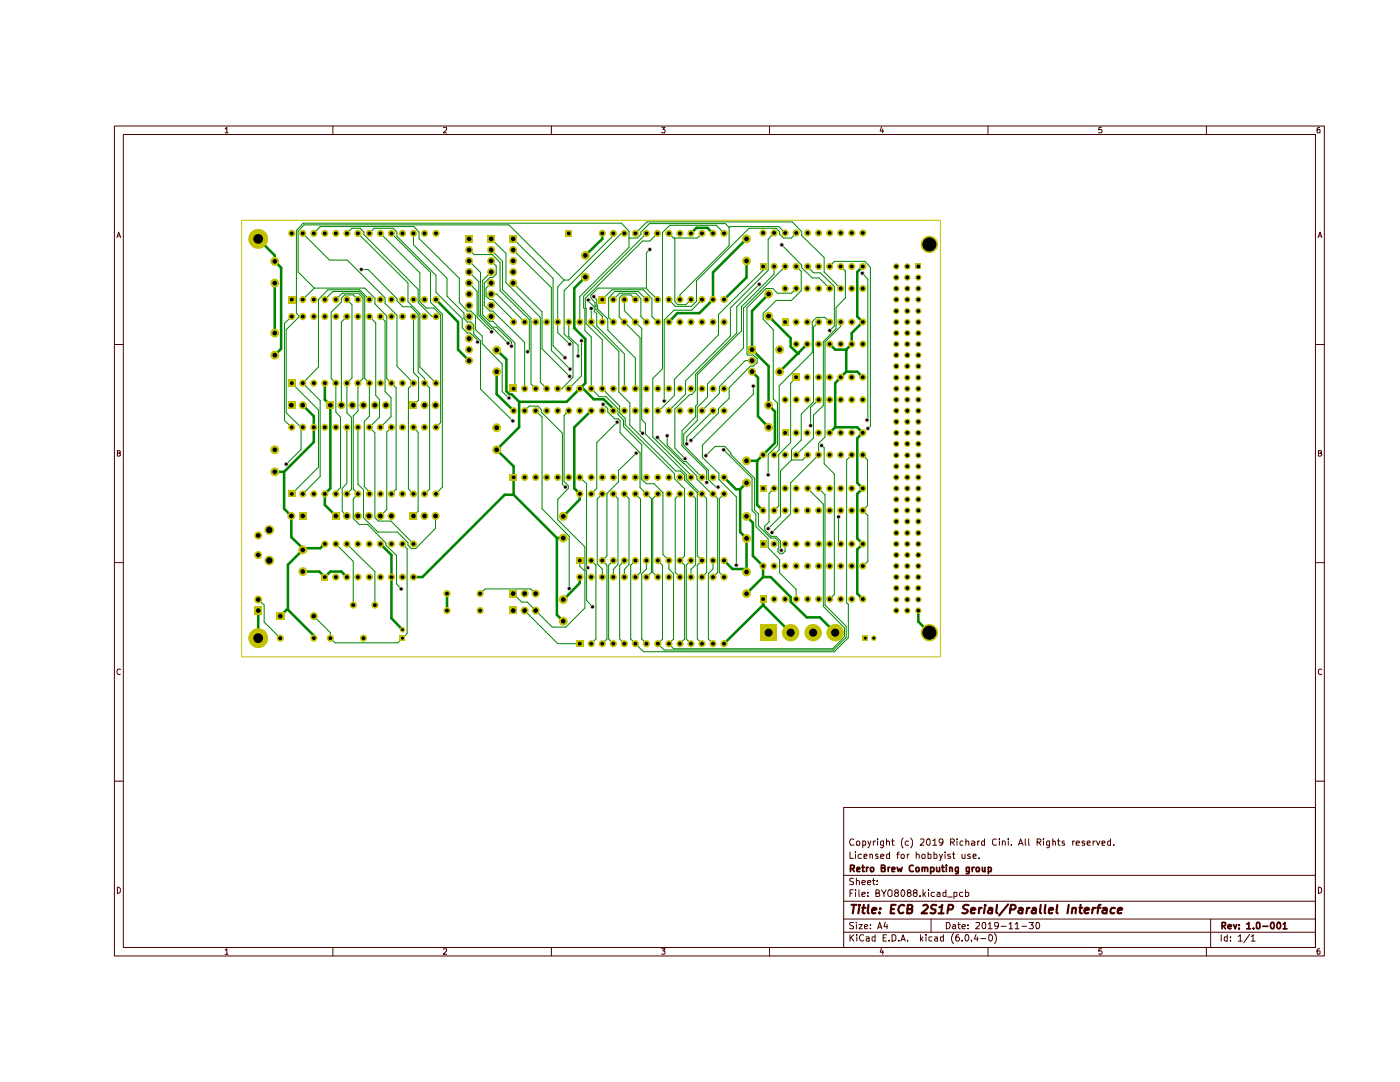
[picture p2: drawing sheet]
<svg xmlns="http://www.w3.org/2000/svg" width="279mm" height="216mm" viewBox="0 0 279 216" stroke-linecap="round" stroke-linejoin="round" font-family="sans-serif">
<g fill="none" stroke="#480000" stroke-width=".2">
<path d="M22.8 25.1h241.5v165.7h-241.5zM24.6 26.8h237.9v162.3h-237.9zM44.9 25.7l.4-.3v1.1M44.9 26.5h.6M66.4 25.1v1.7M88.5 25.5l.5-.1 .1 .5-.7 .6h.7M110 25.1v1.7M132.1 25.4h.6l-.4 .4 .4 .2-.1 .5-.5-.1M153.6 25.1v1.7M175.9 25.3l-.2 .9h.6M176.2 25.7v.8M197.2 25.1v1.7"/>
<path d="M219.9 25.4h-.6v.5h.6v.4l-.1 .2-.5-.1M240.8 25.1v1.7M263.4 25.4h-.4l-.1 .3v.7h.6v-.5l-.5-.1-.1 .2M23.3 47.4l.4-1.1 .4 1.1M23.4 47.1h.5M263 47.4l.5-1.1 .3 1.1M263.2 47.1h.5M22.8 68.7h1.8M262.5 68.7h1.8M23.4 90.4l.5-.1 .1-.2-.2-.2h-.4v1.1h.4l.2-.1v-.4l-.2-.1M263.1 90.4l.6-.1v-.3l-.6-.1v1.1h.4l.3-.2-.1-.3-.2-.1M22.8 112.3h1.8"/>
<path d="M262.5 112.3h1.8M24 133.6l-.4-.1a.56 .56 0 0 0-.2 .7 .56 .56 0 0 0 .6 .3M263.8 133.6l-.5-.1-.2 .3v.6l.4 .2 .3-.1M22.8 155.9h1.8M262.5 155.9h1.8M23.4 177l.4 .1 .2 .3v.6l-.3 .2h-.3zM168.4 161.1h94.1v28h-94.1zM168.4 179.8h94.1M168.4 174.7h94.1M169.6 170v1.3h.7M169.6 178.2h.5M170.3 177.5h-.7v1.4"/>
<path d="M170.3 175.3h-.7a.58 .58 0 0 0 .7 .7v.4h-.7M170.4 167.5a.66 .66 0 0 0-.9 .3 .66 .66 0 0 0 .3 .9l.6-.1M170.7 177.5v.2M170.7 170v.1M170.7 170.4v.9M170.7 178.1v.8M170.9 175.8l.4-.1 .2 .2v.6M170.9 175.3v1.2M171 167.9h.5v.8h-.5zM171.4 177.5v1.2l.2 .2M171.9 170.5l-.4-.1-.2 .3 .1 .6h.5M172 178.5l.7-.2-.1-.2h-.5l-.1 .1v.5l.2 .2 .4-.1"/>
<path d="M172 176.1l.7-.1-.1-.2-.4-.1-.2 .2v.5l.2 .1 .4-.1M172.2 167.9l.3-.1 .3 .3-.1 .6h-.5M172.2 167.8v1.4M172.4 170.9l.6-.1-.1-.4-.5 .1v.8h.5M173.1 176.1l.7-.1-.2-.3-.5 .2v.5l.3 .1 .3-.1M173.2 178.7v.2M173.2 178.1v.1M173.2 167.8l.3 .9M173.6 170.6l.2-.2 .3 .2v.7M173.6 170.4v.9M173.8 167.8a1.73 1.73 0 0 1-.6 1.4M174.1 175.7h.5"/>
<path d="M174.3 175.3v1.1l.3 .1M174.3 167.8v.9M174.7 167.8l-.4 .3M174.8 178.2l.6-.1 .1-.4-.3-.2h-.4v1.4h.5l.2-.1 .1-.3-.4-.3M175.1 176.4v.1M175.1 175.8v.1M175.1 167.4v.1M175.1 167.8v.9M175.2 170.5l-.3-.1-.2 .2 .2 .3h.3v.4h-.5M175.7 170.9l.7-.1-.1-.3-.4-.1-.2 .2 .1 .7h.5M175.9 177.5l.5 .8 .4-.8M176.3 167.8v1.1l-.2 .3-.4-.1"/>
<path d="M176.3 167.9l-.4-.1-.2 .2v.6l.6 .1M176.4 178.3v.6M176.9 168l.2-.2 .4 .2v.7M176.9 167.4v1.3M177.3 177.6l.5-.1 .2 .3v.9l-.2 .2a.46 .46 0 0 1-.6-.4zM177.5 170v1.3h-.5l-.1-.7 .2-.2 .4 .1M177.9 167.8h.5M178.1 167.4v1.1l.1 .2h.2M178.8 178.1l-.3-.3 .3-.3 .4 .1v.5h-.4l-.3 .3v.2l.3 .3h.2l.3-.3-.1-.4-.2-.1M179 170.4h.5M179.5 170l-.4 .2v1.1M179.8 170.7l.3-.3 .3 .1v.8h-.4z"/>
<path d="M180 177.6l.1-.1a.74 .74 0 0 1 .5 .7 .74 .74 0 0 1-.5 .7 .89 .89 0 0 1-.1-1.3zM180.2 167.2a1.55 1.55 0 0 0 0 2M181.1 170.4v.9M181.3 178.1l-.2-.2 .2-.4h.3l.2 .3-.1 .3a.51 .51 0 0 0-.5 .2 .51 .51 0 0 0 0 .5l.4 .1 .2-.3v-.2l-.2-.3M181.3 167.9l-.4-.1-.2 .3v.4l.1 .2h.5M181.4 170.4l-.3 .3M181.8 167.2l.3 .5v1l-.3 .5M182.5 178.1l-.2-.2 .2-.4 .5 .2v.4h-.5l-.2 .3v.2l.2 .3 .5-.2v-.4l-.2-.2M182.9 170.6l.1-.2 .4 .2v.7M182.9 170v1.3M183.6 178.7v.2M183.7 167.5h.7v.5l-.8 .7h.8"/>
<path d="M184 170.7l.2-.3 .3 .1 .1 .7-.5 .1zM184.2 177.5v1.4M184.4 178.4l.3 .5M184.7 178.1l-.5 .5M185.1 167.5l.3-.1a1.01 1.01 0 0 1 .1 1.3h-.4a.86 .86 0 0 1 0-1.2zM185.2 170v1.3h.5l.1-.7-.2-.2-.4 .1M185.3 177.5v.2M185.3 178.1v.8M186.2 167.7h.1l.3-.3v1.3M186.2 168.7h.7M186.4 170v1.3h.5l.1-.7-.3-.2-.3 .1M186.5 178.1h-.5l-.2 .2v.3l.3 .3 .4-.1"/>
<path d="M187 178.1h.5l.1 .8M187.5 170.4l.3 .9M187.6 178.3l-.6 .2v.3h.6M188.1 170.4l-.4 1.2-.2 .1M188.2 168l-.3 .2-.4-.1-.1-.1 .1-.5h.6a1.08 1.08 0 0 1-.2 1.2h-.4M188.6 170v.1M188.6 170.4v.9M188.8 178.1h-.6v.6l.2 .2 .4-.1M188.8 177.5v1.4M189.1 179h.9M189.6 170.5l-.2-.1-.3 .2 .6 .4-.1 .3h-.5M189.7 168.1l.7-.1v-.5l-.7-.1v1.3"/>
<path d="M190 170.4h.6M190 168.1l.5 .6M190.3 170v1.3h.3M190.4 178.8l.4 .1 .2-.2-.1-.6h-.5v1.2M191 167.4v.1M191 167.8v.9M192 170.4l.1 .9 .5-.1M192.2 178.1h-.5l-.2 .2v.3l.2 .3 .5-.1M192.2 167.9l-.4-.1-.2 .3v.4l.1 .2h.5M192.6 170.4v.9M192.7 178.1h.5l.2 .2v.3l-.3 .3-.4-.1M192.7 177.5v1.4"/>
<path d="M192.8 168l.1-.2 .5 .2v.7M192.8 167.4v1.3M193.6 170.5l-.2-.1-.3 .2 .6 .4-.1 .3h-.5M193.9 167.9l.4-.1 .2 .2v.7h-.6v-.5l.6-.1M194.2 170.9l.6-.1v-.3l-.4-.1-.2 .2 .1 .7h.5M195.1 167.8v.9M195.4 171.2v.1M195.5 167.8l-.4 .3M196.5 167.4v1.3h-.5v-.8h.5M198.9 167.5l-.4-.1-.4 .3v.7l.2 .3 .6-.1M199.4 167.4v.1M199.4 167.8v.9"/>
<path d="M200 168l.2-.2 .4 .2v.7M200 167.8v.9M201.2 167.4v.1M201.2 167.8v.9M201.8 168.6v.1M203.3 168.7l.4-1.3 .5 1.3M203.4 168.3h.6M204.6 167.4v1.1l.2 .2M205.3 167.4v1.1l.2 .2M207 168.1l.7-.1v-.5l-.7-.1v1.3M207.2 168.1l.5 .6M208.3 167.4v.1"/>
<path d="M208.3 167.8v.9M209.4 167.8v1.1l-.2 .3-.3-.1M209.4 167.9l-.3-.1-.3 .3 .1 .6h.5M210.1 168l.2-.2 .3 .2v.7M210.1 167.4v1.3M211 167.8h.6M211.2 167.4v1.1l.1 .2h.3M212.4 167.9h-.4v.3h.3l.2 .3-.1 .2h-.4M214.1 167.8v.9M214.4 167.8l-.3 .3M214.8 168.2l.6-.1-.1-.3-.5 .2v.5l.1 .2h.5M216.5 167.9h-.5v.3l.5 .1v.4h-.5"/>
<path d="M217 168.2l.6-.1v-.2l-.5-.1-.1 .2 .1 .7h.5M218.2 167.8v.9M218.6 167.8l-.4 .3M218.8 167.8l.4 .9 .3-.9M219.9 168.2l.6-.1-.1-.3-.5 .1v.8h.5M221.6 167.4v1.3h-.5v-.8h.5M222.3 168.6v.1M263.1 177l.6 .2 .1 .3-.1 .6-.3 .1h-.3zM44.9 189.6l.4-.3v1.1M44.9 190.4h.6M66.4 189.1v1.7M88.5 189.4l.5-.1 .1 .4-.7 .7h.7"/>
<path d="M110 189.1v1.7M132.1 189.3h.6l-.4 .4h.3v.6h-.5M153.6 189.1v1.7M168.4 186h94.1M168.4 183.4h94.1M169.6 186.5v1.3M169.8 187l.6 .8M170.3 184.1h-.7a.58 .58 0 0 0 .7 .7v.5h-.7M170.4 186.5l-.8 .7M170.9 184.1h.1M170.9 184.5v.8M171 186.5v.1"/>
<path d="M171 186.9v.9M171.4 184.5h.7l-.7 .8h.7M172.4 186.6l-.6-.1a.66 .66 0 0 0-.3 .8 .66 .66 0 0 0 .8 .4l.1-.1M172.5 184.9l.6-.1v-.2l-.4-.1-.2 .2v.5l.2 .1h.4M172.9 186.9h.5l.1 .9M173.5 187.2l-.6 .2v.3h.6M173.7 185.3h.1M173.7 184.6v.1M174.6 186.9l-.6 .1v.6l.3 .2 .3-.1M174.6 186.5v1.3M175.1 185.3l.5-1.2 .4 1.2M175.2 185h.7"/>
<path d="M175.9 189.2l-.2 .8h.6M176.2 189.7v.7M176.2 187.1h.5M176.7 184l-.3 .9h.8M176.9 186.5h-.7v1.3h.7M177 184.5v.8M177.4 187.6v.2M178 186.5h.5l.3 .3v.7l-.4 .3h-.4zM179.4 187.6v.2M179.8 187.8l.4-1.3 .5 1.3M180 187.5h.6M181.2 187.6v.2"/>
<path d="M183.7 186.5v1.3M183.9 187.3l.3 .5M184.2 186.9l-.5 .6M184.8 186.5v.1M184.8 186.9v.9M185.8 183.4v2.6M186 186.9l-.6 .1v.6l.2 .2 .4-.1M186.6 186.9h.4l.1 .9M187.1 187.2l-.6 .3 .2 .3 .4-.1M188.3 186.9l-.6 .1v.6l.2 .2 .4-.1M188.3 186.5v1.3M188.9 184.1h.5a.71 .71 0 0 1 .2 .8 .71 .71 0 0 1-.7 .4z"/>
<path d="M190.1 184.6l.5-.1 .1 .2v.6M190.3 186.3a1.42 1.42 0 0 0 0 2M190.7 184.8h-.4l-.3 .2v.2l.3 .1h.4M191.1 184.5h.6M191.3 184.1v1.1l.4 .1M191.3 186.5l-.4 .1-.2 .9 .3 .3h.2l.3-.3v-.3l-.3-.3h-.2l-.3 .3M192 184.9l.7-.1-.1-.2-.4-.1-.2 .2v.5l.2 .1h.4M192 187.6v.2M192.7 186.6l.1-.1a.65 .65 0 0 1 .6 .6 .65 .65 0 0 1-.5 .7l-.2-.2-.1-.3zM193.2 185.3h.1M193.2 184.6v.1M193.9 187.6v.2"/>
<path d="M194.8 184.1h.6l.1 .5-.8 .7h.8M194.8 186.4l-.3 1h.7M195 186.9v.9M195.7 187.3h1M196.1 184.1h.6v1.2h-.3a.82 .82 0 0 1-.3-1.2zM197.2 189.1v1.7M197.2 184.4l.4-.3v1.2M197.2 185.3h.8M197.3 186.7l.2-.2a.64 .64 0 0 1 .6 .6 .64 .64 0 0 1-.5 .7l-.3-.3zM198.5 186.3a1.68 1.68 0 0 1 0 2M199.3 184.6l-.2 .2-.6-.1 .1-.6h.6a.9 .9 0 0 1-.2 1.2h-.4M199.8 184.8h1"/>
<path d="M201.4 184.4l.3-.3v1.2M201.4 185.3h.7M202.6 184.4l.4-.3v1.2M202.6 185.3h.7M203.9 184.8h1M205.4 184.1h.8l-.4 .5h.3l.1 .2-.1 .5h-.7M206.9 184.1a.64 .64 0 0 1 .6 .4 .64 .64 0 0 1-.3 .8h-.2a1.01 1.01 0 0 1-.1-1.2zM219.9 189.3h-.6v.5l.5-.1 .1 .2v.4h-.6M240.8 189.1v1.7M241.6 183.4v5.7M243.7 186.5v1.3M244.9 186.9h-.5l-.1 .3 .1 .5h.5"/>
<path d="M244.9 186.5v1.3M245.6 187.6v.2M245.6 186.9v.2M247.1 186.9l.4-.4v1.3M247.1 187.8h.8M249.4 186.4l-1.2 1.7M249.7 186.9l.4-.4v1.3M249.7 187.8h.8M263.4 189.3h-.4l-.1 .3v.7h.6l-.1-.6h-.5v.2"/>
</g>
<g fill="none" stroke="#480000" stroke-width=".34">
<path d="M169.7 173.3l.7-.1 .1-.5-.8-.1v1.3M170.1 173.3l.4 .6M171 173.5l.6-.1v-.3h-.4l-.2 .1 .1 .7h.5M172 173.1h.5M172.2 172.6v1.1l.1 .2h.2M172.9 173.1v.8M173.3 173.1l-.4 .2M173.8 173.1h.5l.1 .6-.2 .2h-.4zM175.9 173.2l.7-.1v-.4l-.7-.1v1.3h.7l.1-.4-.4-.3M177.3 173.1v.8M177.6 173.1h-.3v.2M178 173.5l.6-.1-.2-.3h-.4v.8h.5"/>
<path d="M179 173.1l.3 .8 .2-.6 .3 .6 .3-.8M182.3 172.7l-.4-.1-.4 .3v.8l.3 .2 .5-.1M182.9 173.1h.5v.8l-.5-.1zM184 173.1h.5v.8M184 173.1v.8M184.5 173.2l.3-.1 .3 .1v.7M185.7 173.1h.5l.2 .2-.2 .6h-.5M185.7 173.1v1.2M186.9 173.1l.1 .8 .5-.1M187.5 173.1v.8M187.9 173.1h.5M188.1 172.6v1.1l.1 .2h.2"/>
<path d="M188.9 172.6v.1M188.9 173.1v.8M189.5 173.1h.4l.1 .1v.7M189.5 173.1v.8M191.2 173.1l-.1 1.2h-.4M191.2 173.1h-.3l-.3 .2 .1 .6h.5M193.4 173.1v1l-.1 .2h-.5M193.4 173.1h-.6v.7l.6 .1M194 173.1v.8M194.5 173.1h-.4l-.1 .2M194.9 173.1h.5v.8l-.5-.1zM196.1 173.1v.8l.5-.1"/>
<path d="M196.6 173.1v.8M197.2 173.1h.4l.2 .2v.6h-.6M197.2 173.1v1.2M243.9 184.7h.4l.3-.1-.1-.5h-.6v1.2M244.2 184.7l.4 .6M245.1 184.9l.7-.1-.1-.2-.4-.1-.2 .2 .1 .6h.5M246.2 184.5l.3 .8 .3-.8M247.3 185.3h.1M247.3 184.6v.1M248.8 184.4l.4-.3v1.2M248.8 185.3h.8M250.2 185.3h.1"/>
<path d="M250.9 184.1h.4l.1 .2v.8l-.2 .2h-.4v-.2v-.8zM252 184.8h1M253.7 184.1h.5v1.2a.56 .56 0 0 1-.7-.3 .56 .56 0 0 1 .1-.7zM255 184.1h.4a.82 .82 0 0 1-.2 1.2l-.4-.5zM256.1 184.4l.3-.3v1.2M256.1 185.3h.8"/>
</g>
<g fill="none" stroke="#480000" stroke-width=".42">
<path d="M169.9 180.6h1.1M170.4 180.6l-.2 1.6M171.5 181.1l-.2 1.1M171.5 180.6v.1l.1-.1h-.1v.1M172.1 181.1h.6M172.4 180.6l-.3 1.4 .1 .2h.4M173.3 180.6l-.1 1.4 .2 .2M174 181.7l.9-.2v-.3l-.6-.1-.2 .3v.8h.6M175.5 182.1v.1M175.7 181.2v.2M177.8 181.4h.6M178.7 180.6h-.8l-.2 1.6h.8"/>
<path d="M180.4 180.7a.77 .77 0 0 0-.8 0 .77 .77 0 0 0-.3 .8l.2 .7h.4l.4-.1M181.1 181.4l.8-.1 .2-.4-.1-.2-.2-.1h-.6l-.2 1.6h.7l.3-.1v-.6l-.3-.1M184.2 180.7l.3-.1h.4l.3 .5-1.3 1.1h1.1M186.9 180.6h-.7l-.3 .1v.5l.7 .3 .1 .4-.3 .3h-.7M187.3 182.2h1M187.5 181.1l.6-.5-.3 1.6M189.2 181.5l.8-.1 .3-.5-.1-.2-.3-.1h-.6l-.2 1.6M193.3 180.6a.79 .79 0 0 0-1.1 .3l.2 .4 .7 .3v.3a.79 .79 0 0 1-1.1 .3M193.8 181.7l.9-.3a.46 .46 0 0 0-.5-.3 .46 .46 0 0 0-.4 .3v.8h.7M195.4 181.1l-.1 1.1M195.9 181.1l-.3 .1-.2 .3M196.5 181.1l-.1 1.1"/>
<path d="M196.6 180.6v.1M197.4 181.2h.6v1M198 181.5l-.7 .2-.2 .3 .3 .2h.6M199 180.6l-.2 1.4 .3 .2M201.2 180.5l-1.8 2.2M201.6 181.5l.9-.1 .2-.3-.1-.4-.2-.1h-.6l-.3 1.6M203.4 181.2h.7l-.1 1M204.1 181.5l-.5 .1-.4 .2 .1 .4h.2h.6M205 181.1l-.2 1.1M205.5 181.1l-.3 .1-.2 .3M206.1 181.2h.6v1M206.8 181.5l-.8 .2-.2 .3 .3 .2h.6"/>
<path d="M207.7 180.6l-.2 1.4 .3 .2M208.6 180.6l-.1 1.4 .1 .2M209.3 181.7l.9-.2v-.3l-.6-.1-.2 .3-.1 .8h.7M211 180.6l-.2 1.4 .3 .2M213.3 180.6l-.3 1.6M214.1 181.3l.2-.2 .4 .1-.1 1M214.1 181.1l-.2 1.1M215.4 181.1h.6M215.7 180.6l-.2 1.4 .1 .2h.3M216.4 181.7l1-.3-.3-.3-.5 .1-.2 .8a.48 .48 0 0 0 .8 .2M218.1 181.1l-.2 1.1M218.6 181.1l-.6 .4"/>
<path d="M219 181.1h.6M219.6 180.6h-.3l-.1 .2-.2 1.4M220.1 181.2h.7v1M220.9 181.5l-.6 .1-.3 .2 .1 .4h.1h.6M222.5 181.2h-.7l-.2 .7 .2 .3h.5M223.1 181.7l.9-.2-.2-.4h-.4l-.3 .3-.1 .6 .3 .2h.5"/>
</g>
<g fill="none" stroke="#008400" stroke-width=".51">
<path d="M56.1 69.6l-1.3 1.3M64.8 76.5v3.3l1.1 1.1v16.6l-1.1 1.1v2.2l2.2 2.2M150.1 74.2l1.2 1.2v7.7M165.6 68.7l1.1 1.1M54.8 94.1h1.9M56.7 94.1v7.4l1.4 1.5v4.2l2.3 2.2M60.4 80.9l2.2 2.2v5.1l-5.9 5.9M100.7 98.7l-16.4 16.4h-1.8M115.7 99.7l-3.3 3.3M153.4 80.9l1.3 1.2v6.3M60.4 114h3.3l1.1 1.1 1.1-1.1h2.2l1.1 1.1M60.4 109.4v.3l-2.9 3v9"/>
<path d="M64.8 108.5l-.9 .9h-3.5M75.9 108.5l2.2 2.2v12.7l2.2 2.2M89.2 118.4v3.4M112.4 107.4h-1.3v15.3l1.3 1.3M115.7 115.1v1.2l-3.3 3.3M51.5 121.8v5.5M57.5 121.7l5.1 5.1v.5M57.5 121.7h-.3l-1.3 1.2"/>
</g>
<g fill="none" stroke="#008400" stroke-width=".2">
<path d="M58.2 76.5l5.4 5.3v11.4l-5.4 5.4M63.6 73.2l-3.2 3.3 3.5 3.4v15.2l-3.5 3.5M66.1 75.5l.9 1v5.7l1 1v14.1l-1 .9v.4M70.2 75.4l-1 1.1v5.9l1 .9v14.3l-1 1M72.4 75.5l-1 1v5.5l-.9 1v14.6l.9 1-.9 1v3.9l1.2 1.1h1.7l3.6 3.8v.4l2.1 2v5.7l1 1M72.8 75.5l.9 1v6.6l-1 1v13l1 1v.5M75 78.9l.7 .9v3.4l-2 2.1 1.1 1.1M76.8 78.1l1.2 1.2v3.8l-2.1 2.2M79.1 77.4v20.2l-1 1M82.5 74.3l1 1.1v4.4l-1 1.1M83.8 73.2l3.2 3.3M95.9 77.6l6.4 6.4"/>
<path d="M100.2 78.1l1.4 1.3M102.8 77.3l-.3 .3M105.6 69.8l-.3 .4M106 76.6l.9 1M107.8 76.3l1.3 1.3M108.2 69.6l5.5 5.5M110 69.9l3.8 3.8M155.5 77v12.7M157.8 76.5v11.8M56.8 83.9l1.4 1.4M57.1 82.4l3 2.9M60.1 85.3v4.4l-3 2.9"/>
<path d="M60.1 85.3h.3M69.2 85.3v11.1l-.9 1.1v4.5l.9 1M71.4 85.3v11.3l1.1 1.1v5.6l2.9 2.9M78.1 85.3l-.9 .9M81.5 97.5l1 1.1M104.7 82l.9-1h1.7l.7 .7v.5l4.2 4.2v10.3l.6 .5M106.9 82l1.3 1.2v18.3l5.4 5.5v10.4M113.5 82l-.9 .9v13.2l.8 .8v.6l-2.1 2.2v4l5.4 5.4M155.2 80.4v8.4M51.5 119.6l1.2 1.1v3.4l3.2 3.2M67 108.5l3.5 3.5v8.7M69.2 108.5l5.6 5.5v6.7"/>
<path d="M75.5 104h2.5l4.5 4.5M77.2 101.7l-1.3 1.3M80.3 108.5l1 1v16.9l-1.9 1.9h-12.5l-1-1v-1.1l-3.3-3.3M83.5 102l-1 1M86.9 105.4l-4 4.1h-.8l-.7-.7v-.5l-2.1-2.1M95.8 118.4l1-.9h9.1l1 .9M102.4 118.4l1.7 1.7h1.1l5 5h2.7M115.7 111.8v1.2M104.7 121.8l6.6 6.6h4.4"/>
</g>
<circle cx="159.2" cy="70.5" r=".25" fill="#008400"/>
<path d="M161.1 68.7l-1.9 1.8M168.9 69.8v4.4M168.9 74.2l-1.1 1.1M168.9 74.2h2.2l1.1 1.1M165.6 86.4l1.1-1.1h4.4l1.1 1.1" fill="none" stroke="#008400" stroke-width=".51"/>
<path d="M162.1 70.4l-6.6 6.6M164.3 68.2v12.7M173.2 83.7l-.2 .1M173.7 85.1l-.5 .4" fill="none" stroke="#008400" stroke-width=".2"/>
<circle cx="159.2" cy="70.5" r=".25" fill="#008400"/>
<path d="M171.1 54.3v8.9l1.1 1.1M157.8 67.5v1.7l1.4 1.3-3.6 3.7M167.8 75.3l-1.1 1.2v8.8M149 91.9h2.1M154.7 88.4l-2.4 2.4" fill="none" stroke="#008400" stroke-width=".51"/>
<path d="M166.5 57.1v7.9M168.7 59.4l-1.9 2v4.2M173.2 55.7v28M173.7 53.3v31.8M150.3 70.9l.8 .6v.9l-.8 .7M162.1 64.2v6.2M162.4 65.2v15l-2.5 2.4v5.2M163.4 79.8l-1.6 1.5v3.6M164.6 68.2v19l-1.2 1.3M164.3 80.9l-1.9 1.9v4.6" fill="none" stroke="#008400" stroke-width=".2"/>
<circle cx="151.1" cy="91.9" r=".25" fill="#008400"/>
<path d="M172.2 53.2l-1.1 1.1M150.1 62.1v7.7M153.4 63.1l4.4 4.4M172.2 64.3l-2.2 2.2v2.2l-1.1 1.1h-2.2M144.5 95.2l2.4 2.4h.8l1.3-1.2M152.3 90.8l-1.2 1.1v8.9" fill="none" stroke="#008400" stroke-width=".51"/>
<g fill="none" stroke="#008400" stroke-width=".2">
<path d="M152.9 57.6h1.3l1 .9h2.8l.9-.9M159.9 58l-1.9 1.9M163.5 55.5l2.1 2.1M163.7 54.4l2.8 2.7M164.5 51.4v2.9l3.3 3.3M165.6 53.2l.9-1h6.1l1.1 1.1M167.8 53.2l.9 .9v5.3M172.1 54.5l1.1 1.2M150.3 78.7l-10.1 10.1M167.8 64.3v.8M137.9 98.6l.9 .9M139.1 95.6l2.9 3h.3l.9 .9"/>
<path d="M139.8 98.6h.3l.9 .9M140.2 91.3l3.3 3.2v1.2l3.5 3.4M140.9 90.9l1.8-1.8h2l1.2 1.2v.4l4.7 4.7M141 93.9v2.4M141.4 93.8v1.9l1.5 1.5h.4M144.4 89.7l5.7 5.7v6.5M144.5 98.6l-.9 .9M153.3 90.7v4M155.5 89.7l-1 1.1M157.8 88.3l-2.4 2.4v10.2M158 91.8l-2.2 2.2M159.9 87.8l-1.9 1.9v2.1"/>
<path d="M161.2 90.8l-1 1h-2.2M163.4 88.5v2.3l-5.6 5.6"/>
</g>
<circle cx="168.9" cy="69.8" r=".25" fill="#008400"/>
<g fill="none" stroke="#008400" stroke-width=".2">
<path d="M60.4 46.6l5.4 5.3h3.5M60.5 44.5l-1.3 1.5v16.5l.5 .7M60.7 44.9l-1.2 1.2v8.2l3.2 3.2M62.7 57.5l-2.3 2.3M62.7 57.5h10.1l2 2v1.1l2.4 2.5v12.4l1.9 1.9M63.9 45.2l-1.3 1.4M64.8 59.8l1.6-1.6h5.3l1.1 1.1v16.2M67 59.8l1.3-1.3h3.2l.9 .9v16.1M69.2 46.6l1-1h1.7l.7 .7v.5M69.2 59.8l1 1v14.6M71.4 59.8l-.9-1h-1.7l-.7 .7v.8l-2 2v13.2M72.1 53.8h1.4l5.7 5.8v.4l1.2 1.2h1.6l1.5 1.5v11.6l1.2 1.2v1l1 .9"/>
<path d="M73.7 59.8h.1M73.7 59.8l-1.9-2h-6.4l-1.8 2v13.4M76.8 59.4v1.1l2.4 2.4v10.2l3.3 3.4-1 1M81.4 56.5v3.7l2.4 2.4v10.6M82.6 45.2l1 1.1v1.3l8.1 7.9v4.9l1.6 1.7h.7l.9 .9v2.8l1.3 1.3v1.5l4 4v5.5M83.5 57.7v2.7l2.7 2.8h.8M83.8 54.4v5.8l1.3 1.3h1.5l1.3 1.3M85.9 54.4v5.9l2.4 2.4M87 54.9v3.4M89.2 55.5v3.6M97.8 59.8h.6M122.4 59.8l1.3-1.3h3.2l1 1.1v3.6l1.1 1.1"/>
<path d="M126.8 59.8l-.9-1h-1.7l-.6 .6v3.8l4.1 4.2M127.4 58.2h-4.7l-1.2 1.2M128.4 57.8l1.7 1.8v3.6l1.2 1.1M129 57.6l2.2 2.2M129.1 44.3h29l1.9 1.9v.8l4.5 4.4M129.6 44.6h15.2l.7 .8M132.2 46.4l1.5-1.4h9.3l1.5 1.6M133.5 46.6l.9 .9h4.8l.9-.9M134.7 47.5v12.7l.6 .6h1.6l1-1M140.1 59.8l-2 2.1h-3.6l-1.9 1.9M145.5 45.4v3.6l-9.8 9.8v1M145.5 45.4l.2-.2h9.7l1.3 1.3"/>
<path d="M151.5 56.7l-4.5 4.5v5.3l-8.2 8.2M152.3 53.2v.7l-8.9 8.8v4.1l-8.8 8.9M152.9 57.6l-3.8 3.8v9.2l.1 .3h1.1M154.5 46.5l-1.2 1.3v6.1l-7.5 7.6v5.6l-9 8.9M154.5 53.2v1.5l-6.5 6.5v4.8l-8.8 8.8M156 48.9l4 4v.5l2.1 2.1h1.4M156.7 53.2l-8.3 8.3v7.9l-7.2 7.2v2.6M158 59.9h-3.1l-2.6 2.7v1.1l2 2.1v13.8l.9 .8M158.9 53.2l1 .9v3.9M158.9 46.5l-.9 1h-1.6l-.8-.8v-.5l-.7-.6h-5.4l-10.5 10.4v4.1l-1 1h-3.2l-1.3-1.3M161.2 53.2l1.2 1.2h1.3M58.2 63.2l-1.4 1.3v19.4"/>
<path d="M59.7 63.2l-2.6 2.6v16.6M59.7 63.2h.7M69.2 63.2l-1.1 1.1v16.6M73.7 63.2l1.3 1.2v14.5M75.9 63.2l.9 .9v14M82.5 63.2v11.1M92.3 63.6v1.8l1 1.1h.6l1.4 1.3v.4M92.6 62.5v1l.7 .8h.7l.5 .6v1.7l1.4 1.4v9.6M95.2 63.3l2.9 2.9M95.6 63l2.5 2.6M95.9 62.9l2.4 2.4M96.3 62.8l1.4 1.3h.7"/>
<path d="M96.7 61l1.1 1.1h.6M124.6 62l3.5 3.5M150.1 72h-1.4l-5.1 5.1v1.4M150.3 73.1h-.6l-4.2 4.3v2.1M150.3 77v1.7M158.9 75.3l-1.1 1.2M162.1 64.2l.9-.9h1.6l1 1M163.4 64.3l-1 .9M166.5 65l-.9 1M166.8 65.6l-2.5 2.6M167.8 65.1l-3.2 3.1M124.4 85.1l3.7 3.6v7l.9 .8h1.5l1.8 1.8"/>
<path d="M124.6 98.6l.9 .9M124.8 84.8l9.8 9.7v1l2 2M125.7 84.8l9.1 9.2h1l.8 .8v1l2.6 2.5M126.8 98.6l1 1M127.7 90.3v7l2.3 2.2M128.8 86.6l8.2 8.1v.9l2.8 3M130.3 87.2l7.6 7.6v.4M131.2 87.4l7.9 7.6v.6M131.3 98.6l-1 .9M133.2 87v1.8l3.3 3.3h.5l3.1 3.1M134.7 81.6v7.8l2 2.1M136.1 85.9v3.1l4.9 4.9"/>
<path d="M136.5 86.6v2.2l4.9 5M137 87.2v1.4M140.2 88.8v2.5M173.2 112l-1 .9"/>
</g>
<path d="M51.5 47.7l3.3 3.3v1.2l1.3 1.2v16.2M54.8 56.5v10M87 59.8l4.4 4.5v5.5M137.9 46.6l1.1-1.1h2.2l1.1 1.1M149 47.7l-6.7 6.7v5.4l-2.7 2.7h-4.4l-1.7 1.8M149 52.1v3.3l-4.5 4.4M153.4 58.7l-3.3 3.4M150.1 69.8l3.3 3.3v7.8M151.3 83.1l2.1 2.2M171.1 107.4l1.1 1.1-1.1 1.1v8.8l1.1 1.1M183.3 121.8v2.2l2.2 2.2" fill="none" stroke="#008400" stroke-width=".51"/>
<circle cx="152.3" cy="120.7" r=".25" fill="#008400"/>
<g fill="none" stroke="#008400" stroke-width=".51">
<path d="M116.8 55.3l-2.2 2.2v7.9l2.2 2.2v8.9l-3.7 3.7h-9.5M120.2 46.6v1.1l-3.4 3.3M91.4 69.8l2.2 2.2M99.1 69.8l2 1.9v6.4l.6 .6h.4l1.5 1.5M99.1 74.2v4.5l3.4 3.3M116 77.2l2.5 2.5h2l1.9 1.8v.5M100.7 98.7h1.8M102.5 98.7l8.6 8.7M103.6 80.2v5.1l-4.5 4.4 3.4 3.3v5.7M118 82l-3.4 3.3v12.2l1.1 1.1v1.1M147.7 97.6v8.6l1.3 1.2v6.7M172.2 86.4l-1.1 1.1v8.9l1.1 1.1-1.1 1.1v8.8"/>
<path d="M144.5 111.8l1.7 1.7h2.8M149 103l1.3 1.3v6.6l2 2v2.2M151.1 100.8l1.2 1.1M152.3 115.1h1.5l4 4v1l3.2 3.1h2.6l3.1 3M152.3 119.5v1.2M152.3 115.1l-3.3 3.3M152.3 120.7l5.5 5.5M152.3 120.7l-7.8 7.7"/>
</g>
<g fill="none" stroke="#008400" stroke-width=".2">
<path d="M60.5 44.5h63.5l1.5 1.6v3.3l-9.8 9.8v5.1M60.7 44.9h40.9l11 11M63.9 45.2h18.7M69.3 51.9l7.5 7.5M71.4 46.6l10 9.9M72.6 46.8l10.9 10.9M73.7 46.6l.9-1h3.9l.7 .7v.9l7.8 7.7M75.9 46.6l7.9 7.8M78.1 46.6l7.8 7.8M82.5 46.6v2.3l6.7 6.6M87 58.3l5.3 5.3M89.2 59.1l3.4 3.4"/>
<path d="M93.6 49.9l1 .9h3.7l1.5 1.6v5.6l5.8 5.8v6M93.6 54.3l2 1.9v6.8M93.6 52.1l2.3 2.3v8.5M93.6 56.5l1.6 1.7v5.1M98 49.9l2.3 2.3v5.6l5.7 5.7v13.1M98 52.1l1 1v1.6l-.6 .7h-.6l-1.1 1.1v4.5M98 47.7l3 2.8v5.9l6.8 6.9v13M98 58.7h1.1l5.6 5.6M98 56.5l-1 1v1.6l.8 .7M98 54.3l-1.7 1.7v6.8M98.4 59.8l4.1 4.1v.4M102.4 56.5l5.8 5.7v7.4"/>
<path d="M102.4 47.7l8 7.8v13.5l2.3 2.4M102.4 49.9l7.6 7.5v12.5M112.6 55.9l-1.3 1.3v9.2l2.4 2.3M117.4 59.9v.2l1.2 1.1v.9l.5 .5v2.4l5.5 5.6v7M118.5 59.2l.6 .6 .2 1.8 2 2.1v2.2l5.5 5.6v6.1M121.5 59.4v3.9l.9 1M122.4 46.6v.4l-8.9 8.9h-.9M124.6 46.6h-.6l-11.4 11.4v8.6l1.8 1.8v6.9l-2.2 2.3h-.9M124.6 59.8v2.2M127.4 58.2l1.6 1.6M128.4 57.8h-6.3l-1.9 2M129 46.6l-12.5 12.5v2.4l.2 .1v4.4l1.3 1.2v10.4l1.6 1.6h1.4l2.3 2.3v1.2l1.1 1.1v1.3"/>
<path d="M129 57.5h-9.6l-1.5 1.4v.5l.9 1 .1 1.4 1.3 1.3v1.2M129.1 44.3l-2.3 2.3M129.6 44.6l-1.7 1.7v.4l-.7 .8h-1.7M129.7 49.8l-.7 .7v7.1M131.2 46.6l-1.5 1.5h-1.5l-11.4 11.4v1.8l.2 .3v3l3.2 3.2v9.8l3.5 3.4v1.4l1.1 1.1v1.3M132.2 46.4v27.2l-1.9 1.9v11.7M81.5 77.5v20M85.7 77.4v20.2l-1 1M87.9 62.8v21.5l-.9 1M88.3 62.7v34.5l-1.3 1.4M98.1 65.6h.4l2.9 2.9M98.3 65.3h.7l3.1 2.9v.9"/>
<path d="M98.4 62.1l6.3 6.2v9.3M98.4 64.1l4.4 4.3v8.9M113.5 64.3v2.8l1.9 1.8v2.1M116 68v7l-2.5 2.6M118 64.3h.1M118 61.6v3l5.5 5.5v8.1l2.2 2.2v4.4M127.7 67.4v18.6l.5 .4M128.1 65.5v18.2l.7 .8v2.1M132.6 63.8v16.2M134.6 75.7v3.2l-3.1 3.1h-.2M136.8 76v2.7l-3.3 3.3M138.8 74.7v3.2l-.7 .8h-.5l-2.9 2.9"/>
<path d="M139.2 74.8v5.9l-.4 .3v2.1l-2.7 2.8M141.2 79.2l-2 2.1v2.6l-2.7 2.7M143.6 78.5l-3.5 3.5M145.5 79.5l-2.1 2v.9l-5.5 5.5M74.8 86.4v16.9l.7 .7M77.2 86.2v15.5M82.5 85.3l1 1v15.7M115.7 95.2l1.4 1.3v16.4l.2 .4M120.2 98.6l-1 1v12.9l1 1v1.6M120.4 80.7l.9 .8v.7l1.4 1.4h.7l.4 .4v2.4l3.9 3.9M122.4 98.6l.9 .9v13.1l-.9 1v1.5M123.2 84.2l-4.1 4.1v9.2l-1.1 1.1"/>
<path d="M125.5 99.5v13.1l-.9 1v1.5M127 90.4l-3.6 3.5v2.3l-2.3 2.3v12.4l-.9 .9 .9 1v14.7l-.9 .9M127.8 99.6v14.6l-1 .9M130 99.5v14.7l-1 .9M130.3 99.5v14.7l1 .9M131.2 87.3v.1M135.7 98.6l-.9 .9v14.7l.9 .9M136.6 97.5v13.4l-.9 .9 .9 1v14.7l-.9 .9M138.8 99.5v13.2l-.9 .9v1.5M139.2 98.3v12.6l.9 .9-.9 1v14.7l.9 .9M141 99.5v14.7l-.9 .9M142.3 82l-5.3 5.2"/>
<path d="M143.2 99.5v14.7l-.9 .9M143.6 99.5v14.7l.9 .9M147 99.1v13.7M150.6 95.4v6.4l.8 .7v2.4l2.4 2.5h.9l.7 .6v1.4l-.1 .2v.5l.4 .4h.5l.5-.5v-1.5M154.5 97.5l-1 1v5.6l-.9 .9v.7l1.3 1.3h1l.9 .9v1.7l.1 .2M155.2 88.8l-1.9 1.9M155.8 94v9l-2.5 2.5M157.8 96.4v6.1l-3.7 3.8M161.2 97.5l3.1 3.1v20.4l4.2 4.3v1.7l-2.3 2.5h-31.8l-.9-1.1 .9-.9v-13l-.9-1v-1.7l-1.2-1.1v-12.4M162.4 87.4l-3.5 3.4M163.4 97.5l1.2 1.2v22l4.3 4.3v2.2l-2.6 2.5h-33.7l-1.3-1.3 .9-.9v-14.6l-.9-1.1M164 88.9l.5 .4v3.2l2 2.1v24l-.9 .9"/>
<path d="M170 90.8l-1 1v28.5l.3 .3v6.7l-2.8 2.7h-38.1l-2.5-2.5v-14.7l.9-1M172.2 90.8l.9 1v9.1l-.9 1 1 1v9.1M75.4 106.2h3.9M86.9 103v2.4M115.7 113l1 1v7.3l-3.8 3.8M116.7 109.1v4.4l.4 .4v5.9l1.2 1.3M118 111.8l.9 1v14.7l-.9 .9M122.4 111.8l-.9 1v14.7l.9 .9M124.6 111.8l-.9 1.1v14.6l.9 .9M129 111.8v1.7l-.9 1v13l.9 .9M137.9 111.8l-.9 1v14.7l.9 .9M142.3 111.8v1.7l-.9 1v13l.9 .9"/>
<path d="M150.1 101.9l.7 .7v2.5l2.5 2.4v1.8l2.3 2.4v2.6l3.3 3.3v1.9M155.4 100.9l-.9 1M167.4 103.1v4.9l.4 .5"/>
</g>
<path d="M48.2 43.9h139.5v87.2h-139.5z" fill="none" stroke="#c2c200" stroke-width=".2"/>
<g fill="#c2c200">
<path d="M101.7 94.6h1.5v1.3h-1.5z"/>
<path d="M101.7 76.8h1.5v1.4h-1.5z"/>
<path d="M115 111.2h1.5v1.3h-1.5z"/>
<path d="M115 127.8h1.5v1.3h-1.5z"/>
<path d="M101.7 121.1h1.5v1.4h-1.5z"/>
<path d="M101.7 117.8h1.5v1.4h-1.5z"/>
<path d="M119.4 59.1h1.5v1.4h-1.5z"/>
<path d="M112.9 45.9h1.3v1.3h-1.3z"/>
<path d="M101.7 46.9h1.5v1.4h-1.5z"/>
<path d="M97.3 46.9h1.5v1.4h-1.5z"/>
<path d="M92.9 46.9h1.5v1.4h-1.5z"/>
<path d="M151.6 96.8h1.4v1.3h-1.4z"/>
<path d="M172.2 126.8h1v1h-1z"/>
<path d="M151.6 107.8h1.4v1.4h-1.4z"/>
<path d="M151.7 124.5h3.4v3.4h-3.4z"/>
<path d="M151.6 118.9h1.4v1.4h-1.4z"/>
<path d="M156 85.7h1.4v1.3h-1.4z"/>
<path d="M57.5 80.1h1.4v1.5h-1.4z"/>
<path d="M57.5 59.1h1.4v1.4h-1.4z"/>
<path d="M66.3 102.3h1.5v1.4h-1.5z"/>
<path d="M59.7 102.3h1.4v1.4h-1.4z"/>
<path d="M81.8 102.3h1.5v1.4h-1.5z"/>
<path d="M57.5 97.9h1.4v1.3h-1.4z"/>
<path d="M65.2 80.1h1.5v1.5h-1.5z"/>
<path d="M57.5 75.7h1.4v1.4h-1.4z"/>
<path d="M81.8 80.1h1.5v1.5h-1.5z"/>
<path d="M50.8 121h1.5v1.6h-1.5z"/>
<path d="M55.2 122.2h1.6v1.5h-1.6z"/>
<path d="M64.1 114.5h1.4v1.3h-1.4z"/>
<path d="M79.8 126.8h1v1h-1z"/>
<path d="M156 63.5h1.4v1.4h-1.4z"/>
<path d="M149.3 69h1.5v1.5h-1.5z"/>
<path d="M158.2 74.6h1.5v1.4h-1.5z"/>
<path d="M182.7 52.6h1.2v1.2h-1.2z"/>
<path d="M151.6 52.5h1.4v1.3h-1.4z"/>
<circle cx="99.1" cy="85.3" r=".89"/>
<circle cx="99.1" cy="89.7" r=".89"/>
<circle cx="104.7" cy="95.3" r=".72"/>
<circle cx="106.9" cy="95.3" r=".72"/>
<circle cx="109.1" cy="95.3" r=".72"/>
<circle cx="111.3" cy="95.3" r=".72"/>
<circle cx="113.5" cy="95.3" r=".72"/>
<circle cx="115.7" cy="95.3" r=".72"/>
<circle cx="115.7" cy="98.6" r=".72"/>
<circle cx="118" cy="95.3" r=".72"/>
<circle cx="120.2" cy="95.3" r=".72"/>
<circle cx="122.4" cy="95.3" r=".72"/>
<circle cx="122.4" cy="98.6" r=".72"/>
<circle cx="120.2" cy="98.6" r=".72"/>
<circle cx="118" cy="98.6" r=".72"/>
<circle cx="131.3" cy="82" r=".72"/>
<circle cx="129" cy="82" r=".72"/>
<circle cx="126.8" cy="82" r=".72"/>
<circle cx="124.6" cy="82" r=".72"/>
<circle cx="122.4" cy="82" r=".72"/>
<circle cx="120.2" cy="82" r=".72"/>
<circle cx="118" cy="82" r=".72"/>
<circle cx="115.7" cy="82" r=".72"/>
<circle cx="113.5" cy="82" r=".72"/>
<circle cx="111.3" cy="82" r=".72"/>
<circle cx="109.1" cy="82" r=".72"/>
<circle cx="106.9" cy="82" r=".72"/>
<circle cx="104.7" cy="82" r=".72"/>
<circle cx="102.5" cy="82" r=".72"/>
<circle cx="106.9" cy="77.6" r=".72"/>
<circle cx="99.1" cy="74.2" r=".89"/>
<circle cx="99.1" cy="69.9" r=".89"/>
<circle cx="104.7" cy="77.6" r=".72"/>
<circle cx="109.1" cy="77.6" r=".72"/>
<circle cx="111.3" cy="77.6" r=".72"/>
<circle cx="113.5" cy="77.6" r=".72"/>
<circle cx="115.7" cy="77.6" r=".72"/>
<circle cx="118" cy="77.6" r=".72"/>
<circle cx="120.2" cy="77.6" r=".72"/>
<circle cx="122.4" cy="77.6" r=".72"/>
<circle cx="124.6" cy="77.6" r=".72"/>
<circle cx="126.8" cy="77.6" r=".72"/>
<circle cx="124.6" cy="111.8" r=".72"/>
<circle cx="126.8" cy="111.8" r=".72"/>
<circle cx="129" cy="111.8" r=".72"/>
<circle cx="126.8" cy="115.1" r=".72"/>
<circle cx="124.6" cy="115.1" r=".72"/>
<circle cx="124.6" cy="95.3" r=".72"/>
<circle cx="126.8" cy="95.3" r=".72"/>
<circle cx="126.8" cy="98.6" r=".72"/>
<circle cx="124.6" cy="98.6" r=".72"/>
<circle cx="118" cy="111.8" r=".72"/>
<circle cx="118" cy="115.1" r=".72"/>
<circle cx="115.7" cy="115.1" r=".72"/>
<circle cx="120.2" cy="128.4" r=".72"/>
<circle cx="122.4" cy="128.4" r=".72"/>
<circle cx="124.6" cy="128.4" r=".72"/>
<circle cx="126.8" cy="128.4" r=".72"/>
<circle cx="129" cy="128.4" r=".72"/>
<circle cx="131.3" cy="128.4" r=".72"/>
<circle cx="120.2" cy="111.8" r=".72"/>
<circle cx="122.4" cy="111.8" r=".72"/>
<circle cx="122.4" cy="115.1" r=".72"/>
<circle cx="120.2" cy="115.1" r=".72"/>
<circle cx="112.4" cy="103" r=".89"/>
<circle cx="112.4" cy="107.4" r=".89"/>
<circle cx="118" cy="128.4" r=".72"/>
<circle cx="112.4" cy="119.6" r=".89"/>
<circle cx="112.4" cy="124" r=".89"/>
<circle cx="104.7" cy="121.8" r=".8"/>
<circle cx="106.9" cy="121.8" r=".8"/>
<circle cx="95.8" cy="118.4" r=".72"/>
<circle cx="95.8" cy="121.8" r=".72"/>
<circle cx="104.7" cy="118.4" r=".8"/>
<circle cx="106.9" cy="118.4" r=".8"/>
<circle cx="102.4" cy="52.1" r=".8"/>
<circle cx="102.4" cy="54.3" r=".8"/>
<circle cx="102.4" cy="56.5" r=".8"/>
<circle cx="98" cy="54.3" r=".8"/>
<circle cx="98" cy="56.5" r=".8"/>
<circle cx="98" cy="58.7" r=".8"/>
<circle cx="98" cy="61" r=".8"/>
<circle cx="98" cy="63.2" r=".8"/>
<circle cx="116.8" cy="55.3" r=".89"/>
<circle cx="122.4" cy="59.8" r=".72"/>
<circle cx="120.2" cy="64.3" r=".72"/>
<circle cx="116.8" cy="51" r=".89"/>
<circle cx="129" cy="59.8" r=".72"/>
<circle cx="129" cy="46.6" r=".72"/>
<circle cx="126.8" cy="46.6" r=".72"/>
<circle cx="124.6" cy="46.6" r=".72"/>
<circle cx="122.4" cy="46.6" r=".72"/>
<circle cx="120.2" cy="46.6" r=".72"/>
<circle cx="124.6" cy="59.8" r=".72"/>
<circle cx="126.8" cy="59.8" r=".72"/>
<circle cx="126.8" cy="64.3" r=".72"/>
<circle cx="124.6" cy="64.3" r=".72"/>
<circle cx="122.4" cy="64.3" r=".72"/>
<circle cx="118" cy="64.3" r=".72"/>
<circle cx="115.7" cy="64.3" r=".72"/>
<circle cx="113.5" cy="64.3" r=".72"/>
<circle cx="111.3" cy="64.3" r=".72"/>
<circle cx="109.1" cy="64.3" r=".72"/>
<circle cx="106.9" cy="64.3" r=".72"/>
<circle cx="104.7" cy="64.3" r=".72"/>
<circle cx="102.5" cy="64.3" r=".72"/>
<circle cx="102.4" cy="49.9" r=".8"/>
<circle cx="98" cy="49.9" r=".8"/>
<circle cx="98" cy="52.1" r=".8"/>
<circle cx="93.6" cy="49.9" r=".8"/>
<circle cx="93.6" cy="52.1" r=".8"/>
<circle cx="93.6" cy="54.3" r=".8"/>
<circle cx="93.6" cy="56.5" r=".8"/>
<circle cx="93.6" cy="58.7" r=".8"/>
<circle cx="93.6" cy="61" r=".8"/>
<circle cx="93.6" cy="63.2" r=".8"/>
<circle cx="93.6" cy="65.4" r=".8"/>
<circle cx="93.6" cy="67.6" r=".8"/>
<circle cx="93.6" cy="69.8" r=".8"/>
<circle cx="93.6" cy="72" r=".8"/>
<circle cx="129" cy="95.3" r=".72"/>
<circle cx="131.3" cy="95.3" r=".72"/>
<circle cx="133.5" cy="95.3" r=".72"/>
<circle cx="133.5" cy="98.6" r=".72"/>
<circle cx="131.3" cy="98.6" r=".72"/>
<circle cx="129" cy="98.6" r=".72"/>
<circle cx="144.5" cy="95.3" r=".72"/>
<circle cx="144.5" cy="82" r=".72"/>
<circle cx="149" cy="91.9" r=".89"/>
<circle cx="149" cy="96.4" r=".89"/>
<circle cx="154.5" cy="97.5" r=".72"/>
<circle cx="154.5" cy="90.8" r=".72"/>
<circle cx="152.3" cy="90.8" r=".72"/>
<circle cx="135.7" cy="111.8" r=".72"/>
<circle cx="137.9" cy="111.8" r=".72"/>
<circle cx="140.1" cy="111.8" r=".72"/>
<circle cx="142.3" cy="111.8" r=".72"/>
<circle cx="144.5" cy="111.8" r=".72"/>
<circle cx="149" cy="103" r=".89"/>
<circle cx="149" cy="107.4" r=".89"/>
<circle cx="135.7" cy="95.3" r=".72"/>
<circle cx="137.9" cy="95.3" r=".72"/>
<circle cx="137.9" cy="98.6" r=".72"/>
<circle cx="135.7" cy="98.6" r=".72"/>
<circle cx="131.3" cy="111.8" r=".72"/>
<circle cx="133.5" cy="128.4" r=".72"/>
<circle cx="135.7" cy="115.1" r=".72"/>
<circle cx="133.5" cy="115.1" r=".72"/>
<circle cx="131.3" cy="115.1" r=".72"/>
<circle cx="129" cy="115.1" r=".72"/>
<circle cx="135.7" cy="128.4" r=".72"/>
<circle cx="137.9" cy="128.4" r=".72"/>
<circle cx="140.1" cy="128.4" r=".72"/>
<circle cx="142.3" cy="128.4" r=".72"/>
<circle cx="144.5" cy="128.4" r=".72"/>
<circle cx="133.5" cy="111.8" r=".72"/>
<circle cx="144.5" cy="115.1" r=".72"/>
<circle cx="142.3" cy="115.1" r=".72"/>
<circle cx="140.1" cy="115.1" r=".72"/>
<circle cx="137.9" cy="115.1" r=".72"/>
<circle cx="149" cy="118.4" r=".89"/>
<circle cx="149" cy="114.1" r=".89"/>
<circle cx="140.1" cy="95.3" r=".72"/>
<circle cx="142.3" cy="95.3" r=".72"/>
<circle cx="144.5" cy="98.6" r=".72"/>
<circle cx="142.3" cy="98.6" r=".72"/>
<circle cx="140.1" cy="98.6" r=".72"/>
<circle cx="183.3" cy="95.3" r=".64"/>
<circle cx="183.3" cy="97.5" r=".64"/>
<circle cx="183.3" cy="99.7" r=".64"/>
<circle cx="181.1" cy="95.3" r=".64"/>
<circle cx="181.1" cy="97.5" r=".64"/>
<circle cx="181.1" cy="99.7" r=".64"/>
<circle cx="183.3" cy="106.3" r=".64"/>
<circle cx="183.3" cy="108.5" r=".64"/>
<circle cx="183.3" cy="110.7" r=".64"/>
<circle cx="181.1" cy="106.3" r=".64"/>
<circle cx="181.1" cy="108.5" r=".64"/>
<circle cx="181.1" cy="110.7" r=".64"/>
<circle cx="183.3" cy="117.3" r=".64"/>
<circle cx="183.3" cy="119.6" r=".64"/>
<circle cx="183.3" cy="121.8" r=".64"/>
<circle cx="181.1" cy="117.3" r=".64"/>
<circle cx="181.1" cy="119.6" r=".64"/>
<circle cx="181.1" cy="121.8" r=".64"/>
<circle cx="185.5" cy="126.2" r="1.74"/>
<circle cx="183.3" cy="101.9" r=".64"/>
<circle cx="183.3" cy="104.1" r=".64"/>
<circle cx="181.1" cy="101.9" r=".64"/>
<circle cx="181.1" cy="104.1" r=".64"/>
<circle cx="183.3" cy="112.9" r=".64"/>
<circle cx="183.3" cy="115.1" r=".64"/>
<circle cx="181.1" cy="112.9" r=".64"/>
<circle cx="181.1" cy="115.1" r=".64"/>
<circle cx="183.3" cy="90.8" r=".64"/>
<circle cx="183.3" cy="93" r=".64"/>
<circle cx="181.1" cy="90.8" r=".64"/>
<circle cx="181.1" cy="93" r=".64"/>
<circle cx="178.9" cy="90.8" r=".64"/>
<circle cx="178.9" cy="93" r=".64"/>
<circle cx="178.9" cy="95.3" r=".64"/>
<circle cx="178.9" cy="97.5" r=".64"/>
<circle cx="178.9" cy="99.7" r=".64"/>
<circle cx="178.9" cy="101.9" r=".64"/>
<circle cx="178.9" cy="104.1" r=".64"/>
<circle cx="178.9" cy="106.3" r=".64"/>
<circle cx="178.9" cy="108.5" r=".64"/>
<circle cx="178.9" cy="110.7" r=".64"/>
<circle cx="178.9" cy="112.9" r=".64"/>
<circle cx="172.2" cy="101.9" r=".72"/>
<circle cx="170" cy="101.9" r=".72"/>
<circle cx="167.8" cy="101.9" r=".72"/>
<circle cx="165.6" cy="101.9" r=".72"/>
<circle cx="165.6" cy="97.5" r=".72"/>
<circle cx="167.8" cy="97.5" r=".72"/>
<circle cx="170" cy="97.5" r=".72"/>
<circle cx="172.2" cy="97.5" r=".72"/>
<circle cx="163.4" cy="101.9" r=".72"/>
<circle cx="161.2" cy="101.9" r=".72"/>
<circle cx="158.9" cy="101.9" r=".72"/>
<circle cx="156.7" cy="97.5" r=".72"/>
<circle cx="158.9" cy="97.5" r=".72"/>
<circle cx="161.2" cy="97.5" r=".72"/>
<circle cx="163.4" cy="97.5" r=".72"/>
<circle cx="172.2" cy="90.8" r=".72"/>
<circle cx="170" cy="90.8" r=".72"/>
<circle cx="167.8" cy="90.8" r=".72"/>
<circle cx="165.6" cy="90.8" r=".72"/>
<circle cx="163.4" cy="90.8" r=".72"/>
<circle cx="161.2" cy="90.8" r=".72"/>
<circle cx="158.9" cy="90.8" r=".72"/>
<circle cx="156.7" cy="90.8" r=".72"/>
<circle cx="157.8" cy="126.2" r="1.74"/>
<circle cx="162.3" cy="126.2" r="1.74"/>
<circle cx="166.7" cy="126.2" r="1.74"/>
<circle cx="161.2" cy="119.5" r=".72"/>
<circle cx="163.4" cy="119.5" r=".72"/>
<circle cx="165.6" cy="119.5" r=".72"/>
<circle cx="167.8" cy="119.5" r=".72"/>
<circle cx="178.9" cy="115.1" r=".64"/>
<circle cx="178.9" cy="117.3" r=".64"/>
<circle cx="178.9" cy="119.6" r=".64"/>
<circle cx="178.9" cy="121.8" r=".64"/>
<circle cx="174.4" cy="127.3" r=".55"/>
<circle cx="170" cy="119.5" r=".72"/>
<circle cx="172.2" cy="119.5" r=".72"/>
<circle cx="154.5" cy="108.5" r=".72"/>
<circle cx="156.7" cy="108.5" r=".72"/>
<circle cx="158.9" cy="108.5" r=".72"/>
<circle cx="161.2" cy="108.5" r=".72"/>
<circle cx="156.7" cy="101.9" r=".72"/>
<circle cx="154.5" cy="101.9" r=".72"/>
<circle cx="152.3" cy="101.9" r=".72"/>
<circle cx="163.4" cy="108.5" r=".72"/>
<circle cx="165.6" cy="108.5" r=".72"/>
<circle cx="167.8" cy="108.5" r=".72"/>
<circle cx="165.6" cy="112.9" r=".72"/>
<circle cx="163.4" cy="112.9" r=".72"/>
<circle cx="154.5" cy="119.5" r=".72"/>
<circle cx="156.7" cy="119.5" r=".72"/>
<circle cx="158.9" cy="119.5" r=".72"/>
<circle cx="170" cy="108.5" r=".72"/>
<circle cx="172.2" cy="108.5" r=".72"/>
<circle cx="172.2" cy="112.9" r=".72"/>
<circle cx="170" cy="112.9" r=".72"/>
<circle cx="167.8" cy="112.9" r=".72"/>
<circle cx="161.2" cy="112.9" r=".72"/>
<circle cx="158.9" cy="112.9" r=".72"/>
<circle cx="156.7" cy="112.9" r=".72"/>
<circle cx="154.5" cy="112.9" r=".72"/>
<circle cx="152.3" cy="112.9" r=".72"/>
<circle cx="183.3" cy="84.2" r=".64"/>
<circle cx="183.3" cy="86.4" r=".64"/>
<circle cx="183.3" cy="88.6" r=".64"/>
<circle cx="181.1" cy="86.4" r=".64"/>
<circle cx="181.1" cy="88.6" r=".64"/>
<circle cx="183.3" cy="79.8" r=".64"/>
<circle cx="183.3" cy="82" r=".64"/>
<circle cx="181.1" cy="79.8" r=".64"/>
<circle cx="181.1" cy="82" r=".64"/>
<circle cx="178.9" cy="79.8" r=".64"/>
<circle cx="178.9" cy="82" r=".64"/>
<circle cx="181.1" cy="84.2" r=".64"/>
<circle cx="178.9" cy="84.2" r=".64"/>
<circle cx="178.9" cy="86.4" r=".64"/>
<circle cx="178.9" cy="88.6" r=".64"/>
<circle cx="153.4" cy="80.9" r=".89"/>
<circle cx="153.4" cy="85.3" r=".89"/>
<circle cx="158.9" cy="86.4" r=".72"/>
<circle cx="161.1" cy="86.4" r=".72"/>
<circle cx="163.4" cy="86.4" r=".72"/>
<circle cx="165.6" cy="86.4" r=".72"/>
<circle cx="167.8" cy="86.4" r=".72"/>
<circle cx="170" cy="86.4" r=".72"/>
<circle cx="172.2" cy="86.4" r=".72"/>
<circle cx="82.5" cy="59.8" r=".72"/>
<circle cx="84.7" cy="59.8" r=".72"/>
<circle cx="87" cy="59.8" r=".72"/>
<circle cx="87" cy="63.2" r=".72"/>
<circle cx="84.7" cy="63.2" r=".72"/>
<circle cx="87" cy="46.6" r=".72"/>
<circle cx="84.7" cy="46.6" r=".72"/>
<circle cx="82.5" cy="46.6" r=".72"/>
<circle cx="80.3" cy="46.6" r=".72"/>
<circle cx="78.1" cy="46.6" r=".72"/>
<circle cx="75.9" cy="46.6" r=".72"/>
<circle cx="73.7" cy="46.6" r=".72"/>
<circle cx="71.4" cy="46.6" r=".72"/>
<circle cx="69.2" cy="46.6" r=".72"/>
<circle cx="67" cy="46.6" r=".72"/>
<circle cx="64.8" cy="46.6" r=".72"/>
<circle cx="62.6" cy="46.6" r=".72"/>
<circle cx="60.4" cy="46.6" r=".72"/>
<circle cx="58.2" cy="46.6" r=".72"/>
<circle cx="51.5" cy="47.7" r="1.99"/>
<circle cx="80.3" cy="59.8" r=".72"/>
<circle cx="82.5" cy="63.2" r=".72"/>
<circle cx="80.3" cy="63.2" r=".72"/>
<circle cx="78.1" cy="63.2" r=".72"/>
<circle cx="75.9" cy="63.2" r=".72"/>
<circle cx="73.7" cy="63.2" r=".72"/>
<circle cx="71.4" cy="63.2" r=".72"/>
<circle cx="69.2" cy="63.2" r=".72"/>
<circle cx="67" cy="63.2" r=".72"/>
<circle cx="64.8" cy="63.2" r=".72"/>
<circle cx="62.6" cy="63.2" r=".72"/>
<circle cx="60.4" cy="63.2" r=".72"/>
<circle cx="58.2" cy="63.2" r=".72"/>
<circle cx="62.6" cy="59.8" r=".72"/>
<circle cx="64.8" cy="59.8" r=".72"/>
<circle cx="67" cy="59.8" r=".72"/>
<circle cx="54.8" cy="56.5" r=".89"/>
<circle cx="54.8" cy="52.2" r=".89"/>
<circle cx="69.2" cy="59.8" r=".72"/>
<circle cx="71.4" cy="59.8" r=".72"/>
<circle cx="73.7" cy="59.8" r=".72"/>
<circle cx="75.9" cy="59.8" r=".72"/>
<circle cx="78.1" cy="59.8" r=".72"/>
<circle cx="87" cy="85.3" r=".72"/>
<circle cx="84.7" cy="85.3" r=".72"/>
<circle cx="82.5" cy="85.3" r=".72"/>
<circle cx="80.3" cy="85.3" r=".72"/>
<circle cx="78.1" cy="85.3" r=".72"/>
<circle cx="75.9" cy="85.3" r=".72"/>
<circle cx="73.7" cy="85.3" r=".72"/>
<circle cx="71.4" cy="85.3" r=".72"/>
<circle cx="69.2" cy="85.3" r=".72"/>
<circle cx="67" cy="85.3" r=".72"/>
<circle cx="64.8" cy="85.3" r=".72"/>
<circle cx="62.6" cy="85.3" r=".72"/>
<circle cx="60.4" cy="85.3" r=".72"/>
<circle cx="58.2" cy="85.3" r=".72"/>
<circle cx="60.4" cy="59.8" r=".72"/>
<circle cx="54.8" cy="66.5" r=".89"/>
<circle cx="54.8" cy="70.9" r=".89"/>
<circle cx="62.6" cy="98.6" r=".72"/>
<circle cx="64.8" cy="98.6" r=".72"/>
<circle cx="67" cy="98.6" r=".72"/>
<circle cx="58.1" cy="103" r=".8"/>
<circle cx="53.7" cy="105.7" r=".97"/>
<circle cx="73.7" cy="98.6" r=".72"/>
<circle cx="75.9" cy="98.6" r=".72"/>
<circle cx="78.1" cy="98.6" r=".72"/>
<circle cx="75.9" cy="103" r=".8"/>
<circle cx="78.1" cy="103" r=".8"/>
<circle cx="80.3" cy="98.6" r=".72"/>
<circle cx="82.5" cy="98.6" r=".72"/>
<circle cx="84.7" cy="98.6" r=".72"/>
<circle cx="87" cy="98.6" r=".72"/>
<circle cx="84.7" cy="103" r=".8"/>
<circle cx="86.9" cy="103" r=".8"/>
<circle cx="69.2" cy="98.6" r=".72"/>
<circle cx="71.4" cy="98.6" r=".72"/>
<circle cx="69.2" cy="103" r=".8"/>
<circle cx="71.4" cy="103" r=".8"/>
<circle cx="73.6" cy="103" r=".8"/>
<circle cx="82.5" cy="108.5" r=".72"/>
<circle cx="80.3" cy="108.5" r=".72"/>
<circle cx="78.1" cy="108.5" r=".72"/>
<circle cx="75.9" cy="108.5" r=".72"/>
<circle cx="73.7" cy="108.5" r=".72"/>
<circle cx="71.4" cy="108.5" r=".72"/>
<circle cx="69.2" cy="108.5" r=".72"/>
<circle cx="60.4" cy="98.6" r=".72"/>
<circle cx="54.8" cy="94.1" r=".89"/>
<circle cx="54.8" cy="89.7" r=".89"/>
<circle cx="68.1" cy="80.9" r=".8"/>
<circle cx="70.3" cy="80.9" r=".8"/>
<circle cx="72.5" cy="80.9" r=".8"/>
<circle cx="69.2" cy="76.5" r=".72"/>
<circle cx="71.4" cy="76.5" r=".72"/>
<circle cx="60.4" cy="76.5" r=".72"/>
<circle cx="62.6" cy="76.5" r=".72"/>
<circle cx="64.8" cy="76.5" r=".72"/>
<circle cx="67" cy="76.5" r=".72"/>
<circle cx="60.4" cy="80.9" r=".8"/>
<circle cx="74.8" cy="80.9" r=".8"/>
<circle cx="77" cy="80.9" r=".8"/>
<circle cx="73.7" cy="76.5" r=".72"/>
<circle cx="75.9" cy="76.5" r=".72"/>
<circle cx="78.1" cy="76.5" r=".72"/>
<circle cx="80.3" cy="76.5" r=".72"/>
<circle cx="82.5" cy="76.5" r=".72"/>
<circle cx="84.7" cy="76.5" r=".72"/>
<circle cx="87" cy="76.5" r=".72"/>
<circle cx="84.7" cy="80.9" r=".8"/>
<circle cx="86.9" cy="80.9" r=".8"/>
<circle cx="62.6" cy="127.3" r=".72"/>
<circle cx="55.9" cy="127.3" r=".72"/>
<circle cx="51.5" cy="119.6" r=".8"/>
<circle cx="51.5" cy="127.3" r="1.99"/>
<circle cx="65.9" cy="127.3" r=".72"/>
<circle cx="62.6" cy="122.9" r=".8"/>
<circle cx="78.1" cy="115.1" r=".72"/>
<circle cx="80.3" cy="115.1" r=".72"/>
<circle cx="82.5" cy="115.1" r=".72"/>
<circle cx="89.2" cy="118.4" r=".72"/>
<circle cx="89.2" cy="121.8" r=".72"/>
<circle cx="67" cy="115.1" r=".72"/>
<circle cx="69.2" cy="115.1" r=".72"/>
<circle cx="71.4" cy="115.1" r=".72"/>
<circle cx="73.7" cy="115.1" r=".72"/>
<circle cx="67" cy="108.5" r=".72"/>
<circle cx="64.8" cy="108.5" r=".72"/>
<circle cx="60.4" cy="109.7" r=".89"/>
<circle cx="60.4" cy="114" r=".89"/>
<circle cx="53.7" cy="111.8" r=".97"/>
<circle cx="51.5" cy="110.7" r=".8"/>
<circle cx="51.5" cy="106.8" r=".8"/>
<circle cx="80.3" cy="125.6" r=".55"/>
<circle cx="75.9" cy="115.1" r=".72"/>
<circle cx="72.5" cy="127.3" r=".72"/>
<circle cx="74.8" cy="120.7" r=".72"/>
<circle cx="70.5" cy="120.7" r=".72"/>
<circle cx="153.4" cy="58.7" r=".89"/>
<circle cx="153.4" cy="63.1" r=".89"/>
<circle cx="158.9" cy="64.3" r=".72"/>
<circle cx="161.1" cy="64.3" r=".72"/>
<circle cx="155.6" cy="69.8" r=".89"/>
<circle cx="150.1" cy="72" r=".8"/>
<circle cx="161.1" cy="75.3" r=".72"/>
<circle cx="155.6" cy="74.2" r=".89"/>
<circle cx="150.1" cy="74.2" r=".8"/>
<circle cx="163.4" cy="75.3" r=".72"/>
<circle cx="165.6" cy="75.3" r=".72"/>
<circle cx="167.8" cy="75.3" r=".72"/>
<circle cx="170" cy="75.3" r=".72"/>
<circle cx="172.2" cy="75.3" r=".72"/>
<circle cx="172.2" cy="68.7" r=".72"/>
<circle cx="170" cy="68.7" r=".72"/>
<circle cx="167.8" cy="68.7" r=".72"/>
<circle cx="165.6" cy="68.7" r=".72"/>
<circle cx="163.4" cy="68.7" r=".72"/>
<circle cx="161.1" cy="68.7" r=".72"/>
<circle cx="158.9" cy="68.7" r=".72"/>
<circle cx="178.9" cy="57.6" r=".64"/>
<circle cx="178.9" cy="59.8" r=".64"/>
<circle cx="163.4" cy="64.3" r=".72"/>
<circle cx="165.6" cy="64.3" r=".72"/>
<circle cx="167.8" cy="64.3" r=".72"/>
<circle cx="170" cy="64.3" r=".72"/>
<circle cx="172.2" cy="64.3" r=".72"/>
<circle cx="183.3" cy="57.6" r=".64"/>
<circle cx="183.3" cy="59.8" r=".64"/>
<circle cx="183.3" cy="62.1" r=".64"/>
<circle cx="181.1" cy="57.6" r=".64"/>
<circle cx="181.1" cy="59.8" r=".64"/>
<circle cx="181.1" cy="62.1" r=".64"/>
<circle cx="183.3" cy="73.1" r=".64"/>
<circle cx="183.3" cy="75.4" r=".64"/>
<circle cx="183.3" cy="77.6" r=".64"/>
<circle cx="181.1" cy="75.4" r=".64"/>
<circle cx="181.1" cy="77.6" r=".64"/>
<circle cx="183.3" cy="55.4" r=".64"/>
<circle cx="181.1" cy="53.2" r=".64"/>
<circle cx="181.1" cy="55.4" r=".64"/>
<circle cx="185.5" cy="48.8" r="1.74"/>
<circle cx="183.3" cy="68.7" r=".64"/>
<circle cx="183.3" cy="70.9" r=".64"/>
<circle cx="181.1" cy="68.7" r=".64"/>
<circle cx="181.1" cy="70.9" r=".64"/>
<circle cx="178.9" cy="68.7" r=".64"/>
<circle cx="178.9" cy="70.9" r=".64"/>
<circle cx="183.3" cy="64.3" r=".64"/>
<circle cx="183.3" cy="66.5" r=".64"/>
<circle cx="181.1" cy="64.3" r=".64"/>
<circle cx="181.1" cy="66.5" r=".64"/>
<circle cx="178.9" cy="62.1" r=".64"/>
<circle cx="178.9" cy="64.3" r=".64"/>
<circle cx="178.9" cy="66.5" r=".64"/>
<circle cx="181.1" cy="73.1" r=".64"/>
<circle cx="178.9" cy="73.1" r=".64"/>
<circle cx="178.9" cy="75.4" r=".64"/>
<circle cx="178.9" cy="77.6" r=".64"/>
<circle cx="178.9" cy="53.2" r=".64"/>
<circle cx="178.9" cy="55.4" r=".64"/>
<circle cx="172.2" cy="53.2" r=".72"/>
<circle cx="172.2" cy="46.5" r=".72"/>
<circle cx="172.2" cy="57.6" r=".72"/>
<circle cx="172.2" cy="79.8" r=".72"/>
<circle cx="170" cy="79.8" r=".72"/>
<circle cx="167.8" cy="79.8" r=".72"/>
<circle cx="165.6" cy="79.8" r=".72"/>
<circle cx="163.4" cy="79.8" r=".72"/>
<circle cx="161.1" cy="79.8" r=".72"/>
<circle cx="158.9" cy="79.8" r=".72"/>
<circle cx="156.7" cy="79.8" r=".72"/>
<circle cx="142.3" cy="82" r=".72"/>
<circle cx="140.1" cy="82" r=".72"/>
<circle cx="137.9" cy="82" r=".72"/>
<circle cx="135.7" cy="82" r=".72"/>
<circle cx="137.9" cy="77.6" r=".72"/>
<circle cx="140.1" cy="77.6" r=".72"/>
<circle cx="142.3" cy="77.6" r=".72"/>
<circle cx="144.5" cy="77.6" r=".72"/>
<circle cx="131.2" cy="59.8" r=".72"/>
<circle cx="133.5" cy="59.8" r=".72"/>
<circle cx="135.7" cy="59.8" r=".72"/>
<circle cx="137.9" cy="59.8" r=".72"/>
<circle cx="135.7" cy="64.3" r=".72"/>
<circle cx="133.5" cy="64.3" r=".72"/>
<circle cx="131.3" cy="64.3" r=".72"/>
<circle cx="129" cy="64.3" r=".72"/>
<circle cx="133.5" cy="82" r=".72"/>
<circle cx="129" cy="77.6" r=".72"/>
<circle cx="131.3" cy="77.6" r=".72"/>
<circle cx="133.5" cy="77.6" r=".72"/>
<circle cx="135.7" cy="77.6" r=".72"/>
<circle cx="140.1" cy="59.8" r=".72"/>
<circle cx="144.5" cy="64.3" r=".72"/>
<circle cx="142.3" cy="64.3" r=".72"/>
<circle cx="140.1" cy="64.3" r=".72"/>
<circle cx="137.9" cy="64.3" r=".72"/>
<circle cx="142.3" cy="59.8" r=".72"/>
<circle cx="144.5" cy="59.8" r=".72"/>
<circle cx="144.5" cy="46.6" r=".72"/>
<circle cx="142.3" cy="46.6" r=".72"/>
<circle cx="140.1" cy="46.6" r=".72"/>
<circle cx="137.9" cy="46.6" r=".72"/>
<circle cx="135.7" cy="46.6" r=".72"/>
<circle cx="133.5" cy="46.6" r=".72"/>
<circle cx="131.2" cy="46.6" r=".72"/>
<circle cx="149" cy="47.7" r=".89"/>
<circle cx="149" cy="52.1" r=".89"/>
<circle cx="154.5" cy="53.2" r=".72"/>
<circle cx="156.7" cy="53.2" r=".72"/>
<circle cx="156.7" cy="46.5" r=".72"/>
<circle cx="154.5" cy="46.5" r=".72"/>
<circle cx="152.3" cy="46.5" r=".72"/>
<circle cx="158.9" cy="53.2" r=".72"/>
<circle cx="161.2" cy="53.2" r=".72"/>
<circle cx="163.4" cy="53.2" r=".72"/>
<circle cx="165.6" cy="53.2" r=".72"/>
<circle cx="161.1" cy="57.6" r=".72"/>
<circle cx="158.9" cy="57.6" r=".72"/>
<circle cx="156.7" cy="57.6" r=".72"/>
<circle cx="167.8" cy="46.5" r=".72"/>
<circle cx="165.6" cy="46.5" r=".72"/>
<circle cx="163.4" cy="46.5" r=".72"/>
<circle cx="161.2" cy="46.5" r=".72"/>
<circle cx="158.9" cy="46.5" r=".72"/>
<circle cx="167.8" cy="53.2" r=".72"/>
<circle cx="170" cy="53.2" r=".72"/>
<circle cx="170" cy="46.5" r=".72"/>
<circle cx="170" cy="57.6" r=".72"/>
<circle cx="167.8" cy="57.6" r=".72"/>
<circle cx="165.6" cy="57.6" r=".72"/>
<circle cx="163.4" cy="57.6" r=".72"/>
</g>
<g fill="#c2c2c2">
<circle cx="137.9" cy="87.9" r=".47"/>
<circle cx="140.9" cy="90.9" r=".47"/>
<circle cx="153.3" cy="94.7" r=".47"/>
<circle cx="143.3" cy="97.2" r=".47"/>
<circle cx="141" cy="96.3" r=".47"/>
<circle cx="144.4" cy="89.7" r=".47"/>
<circle cx="150.3" cy="77" r=".47"/>
<circle cx="129.7" cy="49.8" r=".47"/>
<circle cx="151.5" cy="56.7" r=".47"/>
<circle cx="172.1" cy="54.5" r=".47"/>
<circle cx="165.6" cy="66" r=".47"/>
<circle cx="156" cy="48.9" r=".47"/>
<circle cx="131.2" cy="87.3" r=".47"/>
<circle cx="128.2" cy="86.4" r=".47"/>
<circle cx="132.6" cy="80" r=".47"/>
<circle cx="137" cy="88.6" r=".47"/>
<circle cx="133.2" cy="87" r=".47"/>
<circle cx="120.4" cy="80.7" r=".47"/>
<circle cx="123.2" cy="84.2" r=".47"/>
<circle cx="167.4" cy="103.1" r=".47"/>
<circle cx="173.2" cy="85.5" r=".47"/>
<circle cx="173" cy="83.8" r=".47"/>
<circle cx="164" cy="88.9" r=".47"/>
<circle cx="161.8" cy="84.9" r=".47"/>
<circle cx="117.3" cy="113.3" r=".47"/>
<circle cx="136.7" cy="91.5" r=".47"/>
<circle cx="118.3" cy="121.1" r=".47"/>
<circle cx="113.6" cy="117.4" r=".47"/>
<circle cx="112.8" cy="97.2" r=".47"/>
<circle cx="127" cy="90.4" r=".47"/>
<circle cx="155.9" cy="109.8" r=".47"/>
<circle cx="154.1" cy="106.3" r=".47"/>
<circle cx="153.3" cy="105.5" r=".47"/>
<circle cx="147" cy="112.8" r=".47"/>
<circle cx="80.1" cy="117.5" r=".47"/>
<circle cx="101.6" cy="79.4" r=".47"/>
<circle cx="57.1" cy="92.6" r=".47"/>
<circle cx="102.3" cy="84" r=".47"/>
<circle cx="118" cy="61.6" r=".47"/>
<circle cx="118.5" cy="59.2" r=".47"/>
<circle cx="116" cy="68" r=".47"/>
<circle cx="117.4" cy="59.9" r=".47"/>
<circle cx="113.7" cy="68.7" r=".47"/>
<circle cx="115.4" cy="71" r=".47"/>
<circle cx="112.7" cy="71.4" r=".47"/>
<circle cx="113.8" cy="73.7" r=".47"/>
<circle cx="113.7" cy="75.1" r=".47"/>
<circle cx="105.3" cy="70.2" r=".47"/>
<circle cx="72.1" cy="53.8" r=".47"/>
<circle cx="95.3" cy="68.2" r=".47"/>
<circle cx="102.1" cy="69.1" r=".47"/>
<circle cx="101.4" cy="68.5" r=".47"/>
<circle cx="98.1" cy="66.2" r=".47"/>
</g>
<g fill="#000">
<path d="M71.9 53.5h.4v.5h-.4zM117.2 59.6h.4v.5h-.4zM118.3 59h.4v.4h-.4zM129.5 49.6h.4v.4h-.4zM151.3 56.5h.4v.4h-.4zM155.8 48.6h.4v.5h-.4zM171.9 54.3h.4v.4h-.4zM95.1 68h.4v.5h-.4zM97.9 66h.4v.4h-.4zM101.2 68.3h.4v.4h-.4zM101.4 79.2h.4v.4h-.4zM101.9 68.9h.4v.4h-.4z"/>
<path d="M105.1 70h.4v.4h-.4zM112.5 71.2h.5v.4h-.5zM113.5 68.4h.4v.5h-.4zM113.5 74.9h.4v.4h-.4zM113.6 73.4h.4v.5h-.4zM115.2 70.8h.4v.5h-.4zM115.8 67.8h.5v.4h-.5zM117.8 61.3h.4v.5h-.4zM150.1 76.8h.4v.5h-.4zM165.4 65.7h.4v.5h-.4zM56.9 92.4h.4v.4h-.4zM102.1 83.8h.4v.4h-.4z"/>
<path d="M112.6 97h.4v.4h-.4zM120.2 80.5h.4v.4h-.4zM123 84h.4v.5h-.4zM126.8 90.2h.4v.4h-.4zM128 86.2h.4v.5h-.4zM131 87.1h.4v.4h-.4zM132.4 79.8h.4v.4h-.4zM132.9 86.7h.5v.5h-.5zM136.5 91.3h.4v.4h-.4zM136.8 88.3h.5v.5h-.5zM137.7 87.7h.4v.4h-.4zM140.7 90.7h.4v.5h-.4z"/>
<path d="M140.8 96h.4v.5h-.4zM143.1 97h.4v.4h-.4zM144.2 89.5h.4v.5h-.4zM153.1 94.5h.4v.5h-.4zM161.6 84.7h.4v.4h-.4zM163.8 88.7h.4v.4h-.4zM172.8 83.6h.4v.4h-.4zM173 85.3h.4v.4h-.4zM79.9 117.3h.4v.4h-.4zM113.4 117.2h.4v.5h-.4zM117.1 113.1h.4v.4h-.4zM146.7 112.6h.5v.4h-.5z"/>
<path d="M153.1 105.3h.4v.4h-.4zM153.9 106h.4v.5h-.4zM155.7 109.6h.4v.4h-.4zM167.2 102.9h.4v.4h-.4zM80.1 127.1h.4v.5h-.4zM80.1 125.4h.4v.5h-.4zM118 120.9h.5v.4h-.5zM172.5 127.1h.4v.5h-.4zM174.2 127.1h.4v.5h-.4z"/>
<circle cx="51.5" cy="47.7" r=".97"/>
<circle cx="54.8" cy="52.2" r=".47"/>
<circle cx="54.8" cy="56.5" r=".47"/>
<circle cx="58.2" cy="46.6" r=".38"/>
<circle cx="58.2" cy="59.8" r=".38"/>
<circle cx="60.4" cy="46.6" r=".38"/>
<circle cx="60.4" cy="59.8" r=".38"/>
<circle cx="62.6" cy="59.8" r=".38"/>
<circle cx="62.6" cy="46.6" r=".38"/>
<circle cx="64.8" cy="46.6" r=".38"/>
<circle cx="64.8" cy="59.8" r=".38"/>
<circle cx="67" cy="46.6" r=".38"/>
<circle cx="67" cy="59.8" r=".38"/>
<circle cx="69.2" cy="46.6" r=".38"/>
<circle cx="69.2" cy="59.8" r=".38"/>
<circle cx="71.4" cy="46.6" r=".38"/>
<circle cx="71.4" cy="59.8" r=".38"/>
<circle cx="73.7" cy="46.6" r=".38"/>
<circle cx="73.7" cy="59.8" r=".38"/>
<circle cx="75.9" cy="59.8" r=".38"/>
<circle cx="75.9" cy="46.6" r=".38"/>
<circle cx="78.1" cy="46.6" r=".38"/>
<circle cx="78.1" cy="59.8" r=".38"/>
<circle cx="80.3" cy="46.6" r=".38"/>
<circle cx="80.3" cy="59.8" r=".38"/>
<circle cx="82.5" cy="46.6" r=".38"/>
<circle cx="82.5" cy="59.8" r=".38"/>
<circle cx="84.7" cy="46.6" r=".38"/>
<circle cx="84.7" cy="59.8" r=".38"/>
<circle cx="87" cy="46.6" r=".38"/>
<circle cx="87" cy="59.8" r=".38"/>
<circle cx="93.6" cy="52.1" r=".47"/>
<circle cx="93.6" cy="47.7" r=".47"/>
<circle cx="93.6" cy="58.7" r=".47"/>
<circle cx="93.6" cy="54.3" r=".47"/>
<circle cx="93.6" cy="56.5" r=".47"/>
<circle cx="93.6" cy="49.9" r=".47"/>
<circle cx="98" cy="54.3" r=".47"/>
<circle cx="98" cy="58.7" r=".47"/>
<circle cx="98" cy="47.7" r=".47"/>
<circle cx="98" cy="52.1" r=".47"/>
<circle cx="98" cy="56.5" r=".47"/>
<circle cx="98" cy="49.9" r=".47"/>
<circle cx="102.4" cy="52.1" r=".47"/>
<circle cx="102.4" cy="47.7" r=".47"/>
<circle cx="102.4" cy="54.3" r=".47"/>
<circle cx="102.4" cy="56.5" r=".47"/>
<circle cx="102.4" cy="49.9" r=".47"/>
<circle cx="113.5" cy="46.6" r=".38"/>
<circle cx="116.8" cy="55.3" r=".47"/>
<circle cx="116.8" cy="51" r=".47"/>
<circle cx="120.2" cy="59.8" r=".38"/>
<circle cx="120.2" cy="46.6" r=".38"/>
<circle cx="122.4" cy="46.6" r=".38"/>
<circle cx="122.4" cy="59.8" r=".38"/>
<circle cx="124.6" cy="59.8" r=".38"/>
<circle cx="124.6" cy="46.6" r=".38"/>
<circle cx="126.8" cy="59.8" r=".38"/>
<circle cx="126.8" cy="46.6" r=".38"/>
<circle cx="129" cy="46.6" r=".38"/>
<circle cx="129" cy="59.8" r=".38"/>
<circle cx="131.2" cy="46.6" r=".38"/>
<circle cx="131.2" cy="59.8" r=".38"/>
<circle cx="133.5" cy="46.6" r=".38"/>
<circle cx="133.5" cy="59.8" r=".38"/>
<circle cx="135.7" cy="46.6" r=".38"/>
<circle cx="135.7" cy="59.8" r=".38"/>
<circle cx="137.9" cy="59.8" r=".38"/>
<circle cx="137.9" cy="46.6" r=".38"/>
<circle cx="140.1" cy="59.8" r=".38"/>
<circle cx="140.1" cy="46.6" r=".38"/>
<circle cx="142.3" cy="46.6" r=".38"/>
<circle cx="142.3" cy="59.8" r=".38"/>
<circle cx="144.5" cy="59.8" r=".38"/>
<circle cx="144.5" cy="46.6" r=".38"/>
<circle cx="149" cy="47.7" r=".47"/>
<circle cx="149" cy="52.1" r=".47"/>
<circle cx="152.3" cy="46.5" r=".38"/>
<circle cx="152.3" cy="53.2" r=".38"/>
<circle cx="153.4" cy="58.7" r=".47"/>
<circle cx="154.5" cy="46.5" r=".38"/>
<circle cx="154.5" cy="53.2" r=".38"/>
<circle cx="156.7" cy="53.2" r=".38"/>
<circle cx="156.7" cy="46.5" r=".38"/>
<circle cx="156.7" cy="57.6" r=".38"/>
<circle cx="158.9" cy="46.5" r=".38"/>
<circle cx="158.9" cy="57.6" r=".38"/>
<circle cx="158.9" cy="53.2" r=".38"/>
<circle cx="161.1" cy="57.6" r=".38"/>
<circle cx="161.2" cy="46.5" r=".38"/>
<circle cx="161.2" cy="53.2" r=".38"/>
<circle cx="163.4" cy="53.2" r=".38"/>
<circle cx="163.4" cy="46.5" r=".38"/>
<circle cx="163.4" cy="57.6" r=".38"/>
<circle cx="165.6" cy="53.2" r=".38"/>
<circle cx="165.6" cy="46.5" r=".38"/>
<circle cx="165.6" cy="57.6" r=".38"/>
<circle cx="167.8" cy="46.5" r=".38"/>
<circle cx="167.8" cy="57.6" r=".38"/>
<circle cx="167.8" cy="53.2" r=".38"/>
<circle cx="170" cy="46.5" r=".38"/>
<circle cx="170" cy="53.2" r=".38"/>
<circle cx="170" cy="57.6" r=".38"/>
<circle cx="172.2" cy="53.2" r=".38"/>
<circle cx="172.2" cy="46.5" r=".38"/>
<circle cx="172.2" cy="57.6" r=".38"/>
<circle cx="178.9" cy="55.4" r=".38"/>
<circle cx="178.9" cy="57.6" r=".38"/>
<circle cx="178.9" cy="53.2" r=".38"/>
<circle cx="178.9" cy="59.8" r=".38"/>
<circle cx="181.1" cy="55.4" r=".38"/>
<circle cx="181.1" cy="53.2" r=".38"/>
<circle cx="181.1" cy="59.8" r=".38"/>
<circle cx="181.1" cy="57.6" r=".38"/>
<circle cx="183.3" cy="57.6" r=".38"/>
<circle cx="183.3" cy="55.4" r=".38"/>
<circle cx="183.3" cy="53.2" r=".38"/>
<circle cx="183.3" cy="59.8" r=".38"/>
<circle cx="185.5" cy="48.8" r="1.4"/>
<circle cx="54.8" cy="70.9" r=".47"/>
<circle cx="54.8" cy="66.5" r=".47"/>
<circle cx="58.2" cy="63.2" r=".38"/>
<circle cx="58.2" cy="76.5" r=".38"/>
<circle cx="60.4" cy="63.2" r=".38"/>
<circle cx="60.4" cy="76.5" r=".38"/>
<circle cx="62.6" cy="63.2" r=".38"/>
<circle cx="62.6" cy="76.5" r=".38"/>
<circle cx="64.8" cy="63.2" r=".38"/>
<circle cx="64.8" cy="76.5" r=".38"/>
<circle cx="67" cy="76.5" r=".38"/>
<circle cx="67" cy="63.2" r=".38"/>
<circle cx="69.2" cy="63.2" r=".38"/>
<circle cx="69.2" cy="76.5" r=".38"/>
<circle cx="71.4" cy="63.2" r=".38"/>
<circle cx="71.4" cy="76.5" r=".38"/>
<circle cx="73.7" cy="76.5" r=".38"/>
<circle cx="73.7" cy="63.2" r=".38"/>
<circle cx="75.9" cy="63.2" r=".38"/>
<circle cx="75.9" cy="76.5" r=".38"/>
<circle cx="78.1" cy="76.5" r=".38"/>
<circle cx="78.1" cy="63.2" r=".38"/>
<circle cx="80.3" cy="76.5" r=".38"/>
<circle cx="80.3" cy="63.2" r=".38"/>
<circle cx="82.5" cy="63.2" r=".38"/>
<circle cx="82.5" cy="76.5" r=".38"/>
<circle cx="84.7" cy="63.2" r=".38"/>
<circle cx="84.7" cy="76.5" r=".38"/>
<circle cx="87" cy="63.2" r=".38"/>
<circle cx="87" cy="76.5" r=".38"/>
<circle cx="93.6" cy="65.4" r=".47"/>
<circle cx="93.6" cy="72" r=".47"/>
<circle cx="93.6" cy="61" r=".47"/>
<circle cx="93.6" cy="67.6" r=".47"/>
<circle cx="93.6" cy="63.2" r=".47"/>
<circle cx="93.6" cy="69.8" r=".47"/>
<circle cx="98" cy="61" r=".47"/>
<circle cx="98" cy="63.2" r=".47"/>
<circle cx="99.1" cy="69.8" r=".47"/>
<circle cx="99.1" cy="74.2" r=".47"/>
<circle cx="102.5" cy="64.3" r=".38"/>
<circle cx="102.5" cy="77.6" r=".38"/>
<circle cx="104.7" cy="77.6" r=".38"/>
<circle cx="104.7" cy="64.3" r=".38"/>
<circle cx="106.9" cy="64.3" r=".38"/>
<circle cx="106.9" cy="77.6" r=".38"/>
<circle cx="109.1" cy="77.6" r=".38"/>
<circle cx="109.1" cy="64.3" r=".38"/>
<circle cx="111.3" cy="64.3" r=".38"/>
<circle cx="111.3" cy="77.6" r=".38"/>
<circle cx="113.5" cy="64.3" r=".38"/>
<circle cx="113.5" cy="77.6" r=".38"/>
<circle cx="115.7" cy="77.6" r=".38"/>
<circle cx="115.7" cy="64.3" r=".38"/>
<circle cx="118" cy="64.3" r=".38"/>
<circle cx="118" cy="77.6" r=".38"/>
<circle cx="120.2" cy="64.3" r=".38"/>
<circle cx="120.2" cy="77.6" r=".38"/>
<circle cx="122.4" cy="77.6" r=".38"/>
<circle cx="122.4" cy="64.3" r=".38"/>
<circle cx="124.6" cy="64.3" r=".38"/>
<circle cx="124.6" cy="77.6" r=".38"/>
<circle cx="126.8" cy="64.3" r=".38"/>
<circle cx="126.8" cy="77.6" r=".38"/>
<circle cx="129" cy="77.6" r=".38"/>
<circle cx="129" cy="64.3" r=".38"/>
<circle cx="131.3" cy="77.6" r=".38"/>
<circle cx="131.3" cy="64.3" r=".38"/>
<circle cx="133.5" cy="64.3" r=".38"/>
<circle cx="133.5" cy="77.6" r=".38"/>
<circle cx="135.7" cy="64.3" r=".38"/>
<circle cx="135.7" cy="77.6" r=".38"/>
<circle cx="137.9" cy="77.6" r=".38"/>
<circle cx="137.9" cy="64.3" r=".38"/>
<circle cx="140.1" cy="64.3" r=".38"/>
<circle cx="140.1" cy="77.6" r=".38"/>
<circle cx="142.3" cy="77.6" r=".38"/>
<circle cx="142.3" cy="64.3" r=".38"/>
<circle cx="144.5" cy="77.6" r=".38"/>
<circle cx="144.5" cy="64.3" r=".38"/>
<circle cx="150.1" cy="72" r=".47"/>
<circle cx="150.1" cy="69.8" r=".47"/>
<circle cx="150.1" cy="74.2" r=".47"/>
<circle cx="153.4" cy="63.1" r=".47"/>
<circle cx="155.6" cy="74.2" r=".47"/>
<circle cx="155.6" cy="69.8" r=".47"/>
<circle cx="156.7" cy="64.3" r=".38"/>
<circle cx="156.7" cy="79.8" r=".38"/>
<circle cx="158.9" cy="64.3" r=".38"/>
<circle cx="158.9" cy="75.3" r=".38"/>
<circle cx="158.9" cy="79.8" r=".38"/>
<circle cx="158.9" cy="68.7" r=".38"/>
<circle cx="161.1" cy="64.3" r=".38"/>
<circle cx="161.1" cy="75.3" r=".38"/>
<circle cx="161.1" cy="79.8" r=".38"/>
<circle cx="161.1" cy="68.7" r=".38"/>
<circle cx="163.4" cy="64.3" r=".38"/>
<circle cx="163.4" cy="75.3" r=".38"/>
<circle cx="163.4" cy="79.8" r=".38"/>
<circle cx="163.4" cy="68.7" r=".38"/>
<circle cx="165.6" cy="64.3" r=".38"/>
<circle cx="165.6" cy="75.3" r=".38"/>
<circle cx="165.6" cy="79.8" r=".38"/>
<circle cx="165.6" cy="68.7" r=".38"/>
<circle cx="167.8" cy="64.3" r=".38"/>
<circle cx="167.8" cy="75.3" r=".38"/>
<circle cx="167.8" cy="79.8" r=".38"/>
<circle cx="167.8" cy="68.7" r=".38"/>
<circle cx="170" cy="64.3" r=".38"/>
<circle cx="170" cy="75.3" r=".38"/>
<circle cx="170" cy="79.8" r=".38"/>
<circle cx="170" cy="68.7" r=".38"/>
<circle cx="172.2" cy="64.3" r=".38"/>
<circle cx="172.2" cy="75.3" r=".38"/>
<circle cx="172.2" cy="79.8" r=".38"/>
<circle cx="172.2" cy="68.7" r=".38"/>
<circle cx="178.9" cy="64.3" r=".38"/>
<circle cx="178.9" cy="66.5" r=".38"/>
<circle cx="178.9" cy="75.4" r=".38"/>
<circle cx="178.9" cy="73.1" r=".38"/>
<circle cx="178.9" cy="70.9" r=".38"/>
<circle cx="178.9" cy="77.6" r=".38"/>
<circle cx="178.9" cy="79.8" r=".38"/>
<circle cx="178.9" cy="68.7" r=".38"/>
<circle cx="178.9" cy="62.1" r=".38"/>
<circle cx="181.1" cy="64.3" r=".38"/>
<circle cx="181.1" cy="77.6" r=".38"/>
<circle cx="181.1" cy="75.4" r=".38"/>
<circle cx="181.1" cy="70.9" r=".38"/>
<circle cx="181.1" cy="66.5" r=".38"/>
<circle cx="181.1" cy="73.1" r=".38"/>
<circle cx="181.1" cy="79.8" r=".38"/>
<circle cx="181.1" cy="62.1" r=".38"/>
<circle cx="181.1" cy="68.7" r=".38"/>
<circle cx="183.3" cy="77.6" r=".38"/>
<circle cx="183.3" cy="70.9" r=".38"/>
<circle cx="183.3" cy="64.3" r=".38"/>
<circle cx="183.3" cy="66.5" r=".38"/>
<circle cx="183.3" cy="75.4" r=".38"/>
<circle cx="183.3" cy="73.1" r=".38"/>
<circle cx="183.3" cy="79.8" r=".38"/>
<circle cx="183.3" cy="62.1" r=".38"/>
<circle cx="183.3" cy="68.7" r=".38"/>
<circle cx="54.8" cy="94.1" r=".47"/>
<circle cx="54.8" cy="89.7" r=".47"/>
<circle cx="58.1" cy="80.9" r=".47"/>
<circle cx="58.2" cy="85.3" r=".38"/>
<circle cx="58.2" cy="98.5" r=".38"/>
<circle cx="60.4" cy="85.3" r=".38"/>
<circle cx="60.4" cy="98.5" r=".38"/>
<circle cx="60.4" cy="80.9" r=".47"/>
<circle cx="62.6" cy="85.3" r=".38"/>
<circle cx="62.6" cy="98.5" r=".38"/>
<circle cx="64.8" cy="85.3" r=".38"/>
<circle cx="64.8" cy="98.5" r=".38"/>
<circle cx="65.9" cy="80.9" r=".47"/>
<circle cx="67" cy="85.3" r=".38"/>
<circle cx="67" cy="98.5" r=".38"/>
<circle cx="68.1" cy="80.9" r=".47"/>
<circle cx="69.2" cy="85.3" r=".38"/>
<circle cx="69.2" cy="98.5" r=".38"/>
<circle cx="70.3" cy="80.9" r=".47"/>
<circle cx="71.4" cy="85.3" r=".38"/>
<circle cx="71.4" cy="98.5" r=".38"/>
<circle cx="72.5" cy="80.9" r=".47"/>
<circle cx="73.7" cy="85.3" r=".38"/>
<circle cx="73.7" cy="98.5" r=".38"/>
<circle cx="74.8" cy="80.9" r=".47"/>
<circle cx="75.9" cy="85.3" r=".38"/>
<circle cx="75.9" cy="98.5" r=".38"/>
<circle cx="77" cy="80.9" r=".47"/>
<circle cx="78.1" cy="85.3" r=".38"/>
<circle cx="78.1" cy="98.5" r=".38"/>
<circle cx="80.3" cy="85.3" r=".38"/>
<circle cx="80.3" cy="98.5" r=".38"/>
<circle cx="82.5" cy="85.3" r=".38"/>
<circle cx="82.5" cy="98.5" r=".38"/>
<circle cx="82.5" cy="80.9" r=".47"/>
<circle cx="84.7" cy="85.3" r=".38"/>
<circle cx="84.7" cy="98.5" r=".38"/>
<circle cx="84.7" cy="80.9" r=".47"/>
<circle cx="86.9" cy="80.9" r=".47"/>
<circle cx="87" cy="85.3" r=".38"/>
<circle cx="87" cy="98.5" r=".38"/>
<circle cx="99.1" cy="89.7" r=".47"/>
<circle cx="99.1" cy="85.3" r=".47"/>
<circle cx="102.5" cy="82" r=".38"/>
<circle cx="102.5" cy="95.2" r=".38"/>
<circle cx="104.7" cy="95.2" r=".38"/>
<circle cx="104.7" cy="82" r=".38"/>
<circle cx="106.9" cy="82" r=".38"/>
<circle cx="106.9" cy="95.2" r=".38"/>
<circle cx="109.1" cy="95.2" r=".38"/>
<circle cx="109.1" cy="82" r=".38"/>
<circle cx="111.3" cy="82" r=".38"/>
<circle cx="111.3" cy="95.2" r=".38"/>
<circle cx="113.5" cy="95.2" r=".38"/>
<circle cx="113.5" cy="82" r=".38"/>
<circle cx="115.7" cy="95.2" r=".38"/>
<circle cx="115.7" cy="82" r=".38"/>
<circle cx="115.7" cy="98.5" r=".38"/>
<circle cx="118" cy="82" r=".38"/>
<circle cx="118" cy="95.2" r=".38"/>
<circle cx="118" cy="98.5" r=".38"/>
<circle cx="120.2" cy="82" r=".38"/>
<circle cx="120.2" cy="95.2" r=".38"/>
<circle cx="120.2" cy="98.5" r=".38"/>
<circle cx="122.4" cy="95.2" r=".38"/>
<circle cx="122.4" cy="82" r=".38"/>
<circle cx="122.4" cy="98.5" r=".38"/>
<circle cx="124.6" cy="82" r=".38"/>
<circle cx="124.6" cy="95.2" r=".38"/>
<circle cx="124.6" cy="98.5" r=".38"/>
<circle cx="126.8" cy="82" r=".38"/>
<circle cx="126.8" cy="95.2" r=".38"/>
<circle cx="126.8" cy="98.5" r=".38"/>
<circle cx="129" cy="95.2" r=".38"/>
<circle cx="129" cy="82" r=".38"/>
<circle cx="129" cy="98.5" r=".38"/>
<circle cx="131.3" cy="82" r=".38"/>
<circle cx="131.3" cy="95.2" r=".38"/>
<circle cx="131.3" cy="98.5" r=".38"/>
<circle cx="133.5" cy="82" r=".38"/>
<circle cx="133.5" cy="95.2" r=".38"/>
<circle cx="133.5" cy="98.5" r=".38"/>
<circle cx="135.7" cy="95.2" r=".38"/>
<circle cx="135.7" cy="82" r=".38"/>
<circle cx="135.7" cy="98.5" r=".38"/>
<circle cx="137.9" cy="82" r=".38"/>
<circle cx="137.9" cy="95.2" r=".38"/>
<circle cx="137.9" cy="98.5" r=".38"/>
<circle cx="140.1" cy="95.2" r=".38"/>
<circle cx="140.1" cy="82" r=".38"/>
<circle cx="140.1" cy="98.5" r=".38"/>
<circle cx="142.3" cy="82" r=".38"/>
<circle cx="142.3" cy="95.2" r=".38"/>
<circle cx="142.3" cy="98.5" r=".38"/>
<circle cx="144.5" cy="82" r=".38"/>
<circle cx="144.5" cy="95.2" r=".38"/>
<circle cx="144.5" cy="98.5" r=".38"/>
<circle cx="149" cy="96.4" r=".47"/>
<circle cx="149" cy="91.9" r=".47"/>
<circle cx="152.3" cy="97.4" r=".38"/>
<circle cx="152.3" cy="90.8" r=".38"/>
<circle cx="153.4" cy="85.3" r=".47"/>
<circle cx="153.4" cy="80.9" r=".47"/>
<circle cx="154.5" cy="97.4" r=".38"/>
<circle cx="154.5" cy="90.8" r=".38"/>
<circle cx="156.7" cy="86.4" r=".38"/>
<circle cx="156.7" cy="90.8" r=".38"/>
<circle cx="156.7" cy="97.4" r=".38"/>
<circle cx="158.9" cy="86.4" r=".38"/>
<circle cx="158.9" cy="97.4" r=".38"/>
<circle cx="158.9" cy="90.8" r=".38"/>
<circle cx="161.1" cy="86.4" r=".38"/>
<circle cx="161.2" cy="97.4" r=".38"/>
<circle cx="161.2" cy="90.8" r=".38"/>
<circle cx="163.4" cy="97.4" r=".38"/>
<circle cx="163.4" cy="90.8" r=".38"/>
<circle cx="163.4" cy="86.4" r=".38"/>
<circle cx="165.6" cy="86.4" r=".38"/>
<circle cx="165.6" cy="97.4" r=".38"/>
<circle cx="165.6" cy="90.8" r=".38"/>
<circle cx="167.8" cy="97.4" r=".38"/>
<circle cx="167.8" cy="90.8" r=".38"/>
<circle cx="167.8" cy="86.4" r=".38"/>
<circle cx="170" cy="97.4" r=".38"/>
<circle cx="170" cy="90.8" r=".38"/>
<circle cx="170" cy="86.4" r=".38"/>
<circle cx="172.2" cy="97.4" r=".38"/>
<circle cx="172.2" cy="90.8" r=".38"/>
<circle cx="172.2" cy="86.4" r=".38"/>
<circle cx="178.9" cy="93" r=".38"/>
<circle cx="178.9" cy="97.4" r=".38"/>
<circle cx="178.9" cy="88.6" r=".38"/>
<circle cx="178.9" cy="90.8" r=".38"/>
<circle cx="178.9" cy="84.2" r=".38"/>
<circle cx="178.9" cy="82" r=".38"/>
<circle cx="178.9" cy="95.2" r=".38"/>
<circle cx="178.9" cy="99.7" r=".38"/>
<circle cx="178.9" cy="86.4" r=".38"/>
<circle cx="181.1" cy="86.4" r=".38"/>
<circle cx="181.1" cy="84.2" r=".38"/>
<circle cx="181.1" cy="97.4" r=".38"/>
<circle cx="181.1" cy="90.8" r=".38"/>
<circle cx="181.1" cy="93" r=".38"/>
<circle cx="181.1" cy="95.2" r=".38"/>
<circle cx="181.1" cy="99.7" r=".38"/>
<circle cx="181.1" cy="82" r=".38"/>
<circle cx="181.1" cy="88.6" r=".38"/>
<circle cx="183.3" cy="99.7" r=".38"/>
<circle cx="183.3" cy="95.2" r=".38"/>
<circle cx="183.3" cy="97.4" r=".38"/>
<circle cx="183.3" cy="86.4" r=".38"/>
<circle cx="183.3" cy="93" r=".38"/>
<circle cx="183.3" cy="88.6" r=".38"/>
<circle cx="183.3" cy="90.8" r=".38"/>
<circle cx="183.3" cy="84.2" r=".38"/>
<circle cx="183.3" cy="82" r=".38"/>
<circle cx="51.5" cy="119.6" r=".47"/>
<circle cx="51.5" cy="106.8" r=".47"/>
<circle cx="51.5" cy="110.7" r=".47"/>
<circle cx="53.7" cy="105.7" r=".64"/>
<circle cx="53.7" cy="111.8" r=".64"/>
<circle cx="58.1" cy="103" r=".47"/>
<circle cx="60.4" cy="103" r=".47"/>
<circle cx="60.4" cy="114" r=".47"/>
<circle cx="60.4" cy="109.7" r=".47"/>
<circle cx="64.8" cy="108.5" r=".38"/>
<circle cx="64.8" cy="115.1" r=".38"/>
<circle cx="67" cy="108.5" r=".38"/>
<circle cx="67" cy="115.1" r=".38"/>
<circle cx="67" cy="103" r=".47"/>
<circle cx="69.2" cy="108.5" r=".38"/>
<circle cx="69.2" cy="115.1" r=".38"/>
<circle cx="69.2" cy="103" r=".47"/>
<circle cx="71.4" cy="108.5" r=".38"/>
<circle cx="71.4" cy="115.1" r=".38"/>
<circle cx="71.4" cy="103" r=".47"/>
<circle cx="73.6" cy="103" r=".47"/>
<circle cx="73.7" cy="108.5" r=".38"/>
<circle cx="73.7" cy="115.1" r=".38"/>
<circle cx="75.9" cy="108.5" r=".38"/>
<circle cx="75.9" cy="115.1" r=".38"/>
<circle cx="75.9" cy="103" r=".47"/>
<circle cx="78.1" cy="115.1" r=".38"/>
<circle cx="78.1" cy="108.5" r=".38"/>
<circle cx="78.1" cy="103" r=".47"/>
<circle cx="80.3" cy="108.5" r=".38"/>
<circle cx="80.3" cy="115.1" r=".38"/>
<circle cx="82.5" cy="108.5" r=".38"/>
<circle cx="82.5" cy="115.1" r=".38"/>
<circle cx="82.5" cy="103" r=".47"/>
<circle cx="84.7" cy="103" r=".47"/>
<circle cx="86.9" cy="103" r=".47"/>
<circle cx="89.2" cy="118.4" r=".38"/>
<circle cx="95.8" cy="118.4" r=".38"/>
<circle cx="102.4" cy="118.4" r=".47"/>
<circle cx="104.7" cy="118.4" r=".47"/>
<circle cx="106.9" cy="118.4" r=".47"/>
<circle cx="112.4" cy="107.4" r=".47"/>
<circle cx="112.4" cy="119.6" r=".47"/>
<circle cx="112.4" cy="103" r=".47"/>
<circle cx="115.7" cy="115.1" r=".38"/>
<circle cx="115.7" cy="111.8" r=".38"/>
<circle cx="118" cy="115.1" r=".38"/>
<circle cx="118" cy="111.8" r=".38"/>
<circle cx="120.2" cy="111.8" r=".38"/>
<circle cx="120.2" cy="115.1" r=".38"/>
<circle cx="122.4" cy="115.1" r=".38"/>
<circle cx="122.4" cy="111.8" r=".38"/>
<circle cx="124.6" cy="111.8" r=".38"/>
<circle cx="124.6" cy="115.1" r=".38"/>
<circle cx="126.8" cy="115.1" r=".38"/>
<circle cx="126.8" cy="111.8" r=".38"/>
<circle cx="129" cy="115.1" r=".38"/>
<circle cx="129" cy="111.8" r=".38"/>
<circle cx="131.3" cy="115.1" r=".38"/>
<circle cx="131.3" cy="111.8" r=".38"/>
<circle cx="133.5" cy="111.8" r=".38"/>
<circle cx="133.5" cy="115.1" r=".38"/>
<circle cx="135.7" cy="115.1" r=".38"/>
<circle cx="135.7" cy="111.8" r=".38"/>
<circle cx="137.9" cy="115.1" r=".38"/>
<circle cx="137.9" cy="111.8" r=".38"/>
<circle cx="140.1" cy="115.1" r=".38"/>
<circle cx="140.1" cy="111.8" r=".38"/>
<circle cx="142.3" cy="115.1" r=".38"/>
<circle cx="142.3" cy="111.8" r=".38"/>
<circle cx="144.5" cy="115.1" r=".38"/>
<circle cx="144.5" cy="111.8" r=".38"/>
<circle cx="149" cy="107.4" r=".47"/>
<circle cx="149" cy="118.4" r=".47"/>
<circle cx="149" cy="103" r=".47"/>
<circle cx="149" cy="114.1" r=".47"/>
<circle cx="152.3" cy="108.5" r=".38"/>
<circle cx="152.3" cy="119.5" r=".38"/>
<circle cx="152.3" cy="101.9" r=".38"/>
<circle cx="152.3" cy="112.9" r=".38"/>
<circle cx="154.5" cy="101.9" r=".38"/>
<circle cx="154.5" cy="119.5" r=".38"/>
<circle cx="154.5" cy="112.9" r=".38"/>
<circle cx="154.5" cy="108.5" r=".38"/>
<circle cx="156.7" cy="101.9" r=".38"/>
<circle cx="156.7" cy="119.5" r=".38"/>
<circle cx="156.7" cy="108.5" r=".38"/>
<circle cx="156.7" cy="112.9" r=".38"/>
<circle cx="158.9" cy="108.5" r=".38"/>
<circle cx="158.9" cy="119.5" r=".38"/>
<circle cx="158.9" cy="112.9" r=".38"/>
<circle cx="158.9" cy="101.9" r=".38"/>
<circle cx="161.2" cy="119.5" r=".38"/>
<circle cx="161.2" cy="108.5" r=".38"/>
<circle cx="161.2" cy="112.9" r=".38"/>
<circle cx="161.2" cy="101.9" r=".38"/>
<circle cx="163.4" cy="119.5" r=".38"/>
<circle cx="163.4" cy="101.9" r=".38"/>
<circle cx="163.4" cy="112.9" r=".38"/>
<circle cx="163.4" cy="108.5" r=".38"/>
<circle cx="165.6" cy="108.5" r=".38"/>
<circle cx="165.6" cy="112.9" r=".38"/>
<circle cx="165.6" cy="101.9" r=".38"/>
<circle cx="165.6" cy="119.5" r=".38"/>
<circle cx="167.8" cy="101.9" r=".38"/>
<circle cx="167.8" cy="112.9" r=".38"/>
<circle cx="167.8" cy="108.5" r=".38"/>
<circle cx="167.8" cy="119.5" r=".38"/>
<circle cx="170" cy="119.5" r=".38"/>
<circle cx="170" cy="112.9" r=".38"/>
<circle cx="170" cy="101.9" r=".38"/>
<circle cx="170" cy="108.5" r=".38"/>
<circle cx="172.2" cy="108.5" r=".38"/>
<circle cx="172.2" cy="119.5" r=".38"/>
<circle cx="172.2" cy="112.9" r=".38"/>
<circle cx="172.2" cy="101.9" r=".38"/>
<circle cx="178.9" cy="106.3" r=".38"/>
<circle cx="178.9" cy="112.9" r=".38"/>
<circle cx="178.9" cy="104.1" r=".38"/>
<circle cx="178.9" cy="101.9" r=".38"/>
<circle cx="178.9" cy="108.5" r=".38"/>
<circle cx="178.9" cy="115.1" r=".38"/>
<circle cx="178.9" cy="119.6" r=".38"/>
<circle cx="178.9" cy="110.7" r=".38"/>
<circle cx="178.9" cy="117.3" r=".38"/>
<circle cx="181.1" cy="119.6" r=".38"/>
<circle cx="181.1" cy="108.5" r=".38"/>
<circle cx="181.1" cy="101.9" r=".38"/>
<circle cx="181.1" cy="112.9" r=".38"/>
<circle cx="181.1" cy="115.1" r=".38"/>
<circle cx="181.1" cy="106.3" r=".38"/>
<circle cx="181.1" cy="104.1" r=".38"/>
<circle cx="181.1" cy="117.3" r=".38"/>
<circle cx="181.1" cy="110.7" r=".38"/>
<circle cx="183.3" cy="119.6" r=".38"/>
<circle cx="183.3" cy="115.1" r=".38"/>
<circle cx="183.3" cy="108.5" r=".38"/>
<circle cx="183.3" cy="112.9" r=".38"/>
<circle cx="183.3" cy="101.9" r=".38"/>
<circle cx="183.3" cy="104.1" r=".38"/>
<circle cx="183.3" cy="106.3" r=".38"/>
<circle cx="183.3" cy="110.7" r=".38"/>
<circle cx="183.3" cy="117.3" r=".38"/>
<circle cx="51.5" cy="121.8" r=".47"/>
<circle cx="51.5" cy="127.3" r=".97"/>
<circle cx="55.9" cy="127.3" r=".38"/>
<circle cx="55.9" cy="122.9" r=".47"/>
<circle cx="62.6" cy="127.3" r=".38"/>
<circle cx="62.6" cy="122.9" r=".47"/>
<circle cx="65.9" cy="127.3" r=".38"/>
<circle cx="70.5" cy="120.7" r=".38"/>
<circle cx="72.5" cy="127.3" r=".38"/>
<circle cx="74.8" cy="120.7" r=".38"/>
<circle cx="89.2" cy="121.8" r=".38"/>
<circle cx="95.8" cy="121.8" r=".38"/>
<circle cx="102.4" cy="121.8" r=".47"/>
<circle cx="104.7" cy="121.8" r=".47"/>
<circle cx="106.9" cy="121.8" r=".47"/>
<circle cx="112.4" cy="124" r=".47"/>
<circle cx="115.7" cy="128.4" r=".38"/>
<circle cx="118" cy="128.4" r=".38"/>
<circle cx="120.2" cy="128.4" r=".38"/>
<circle cx="122.4" cy="128.4" r=".38"/>
<circle cx="124.6" cy="128.4" r=".38"/>
<circle cx="126.8" cy="128.4" r=".38"/>
<circle cx="129" cy="128.4" r=".38"/>
<circle cx="131.3" cy="128.4" r=".38"/>
<circle cx="133.5" cy="128.4" r=".38"/>
<circle cx="135.7" cy="128.4" r=".38"/>
<circle cx="137.9" cy="128.4" r=".38"/>
<circle cx="140.1" cy="128.4" r=".38"/>
<circle cx="142.3" cy="128.4" r=".38"/>
<circle cx="144.5" cy="128.4" r=".38"/>
<circle cx="153.4" cy="126.2" r=".8"/>
<circle cx="157.8" cy="126.2" r=".8"/>
<circle cx="162.3" cy="126.2" r=".8"/>
<circle cx="166.7" cy="126.2" r=".8"/>
<circle cx="178.9" cy="121.8" r=".38"/>
<circle cx="181.1" cy="121.8" r=".38"/>
<circle cx="183.3" cy="121.8" r=".38"/>
<circle cx="185.5" cy="126.2" r="1.4"/>
</g>
</svg>
